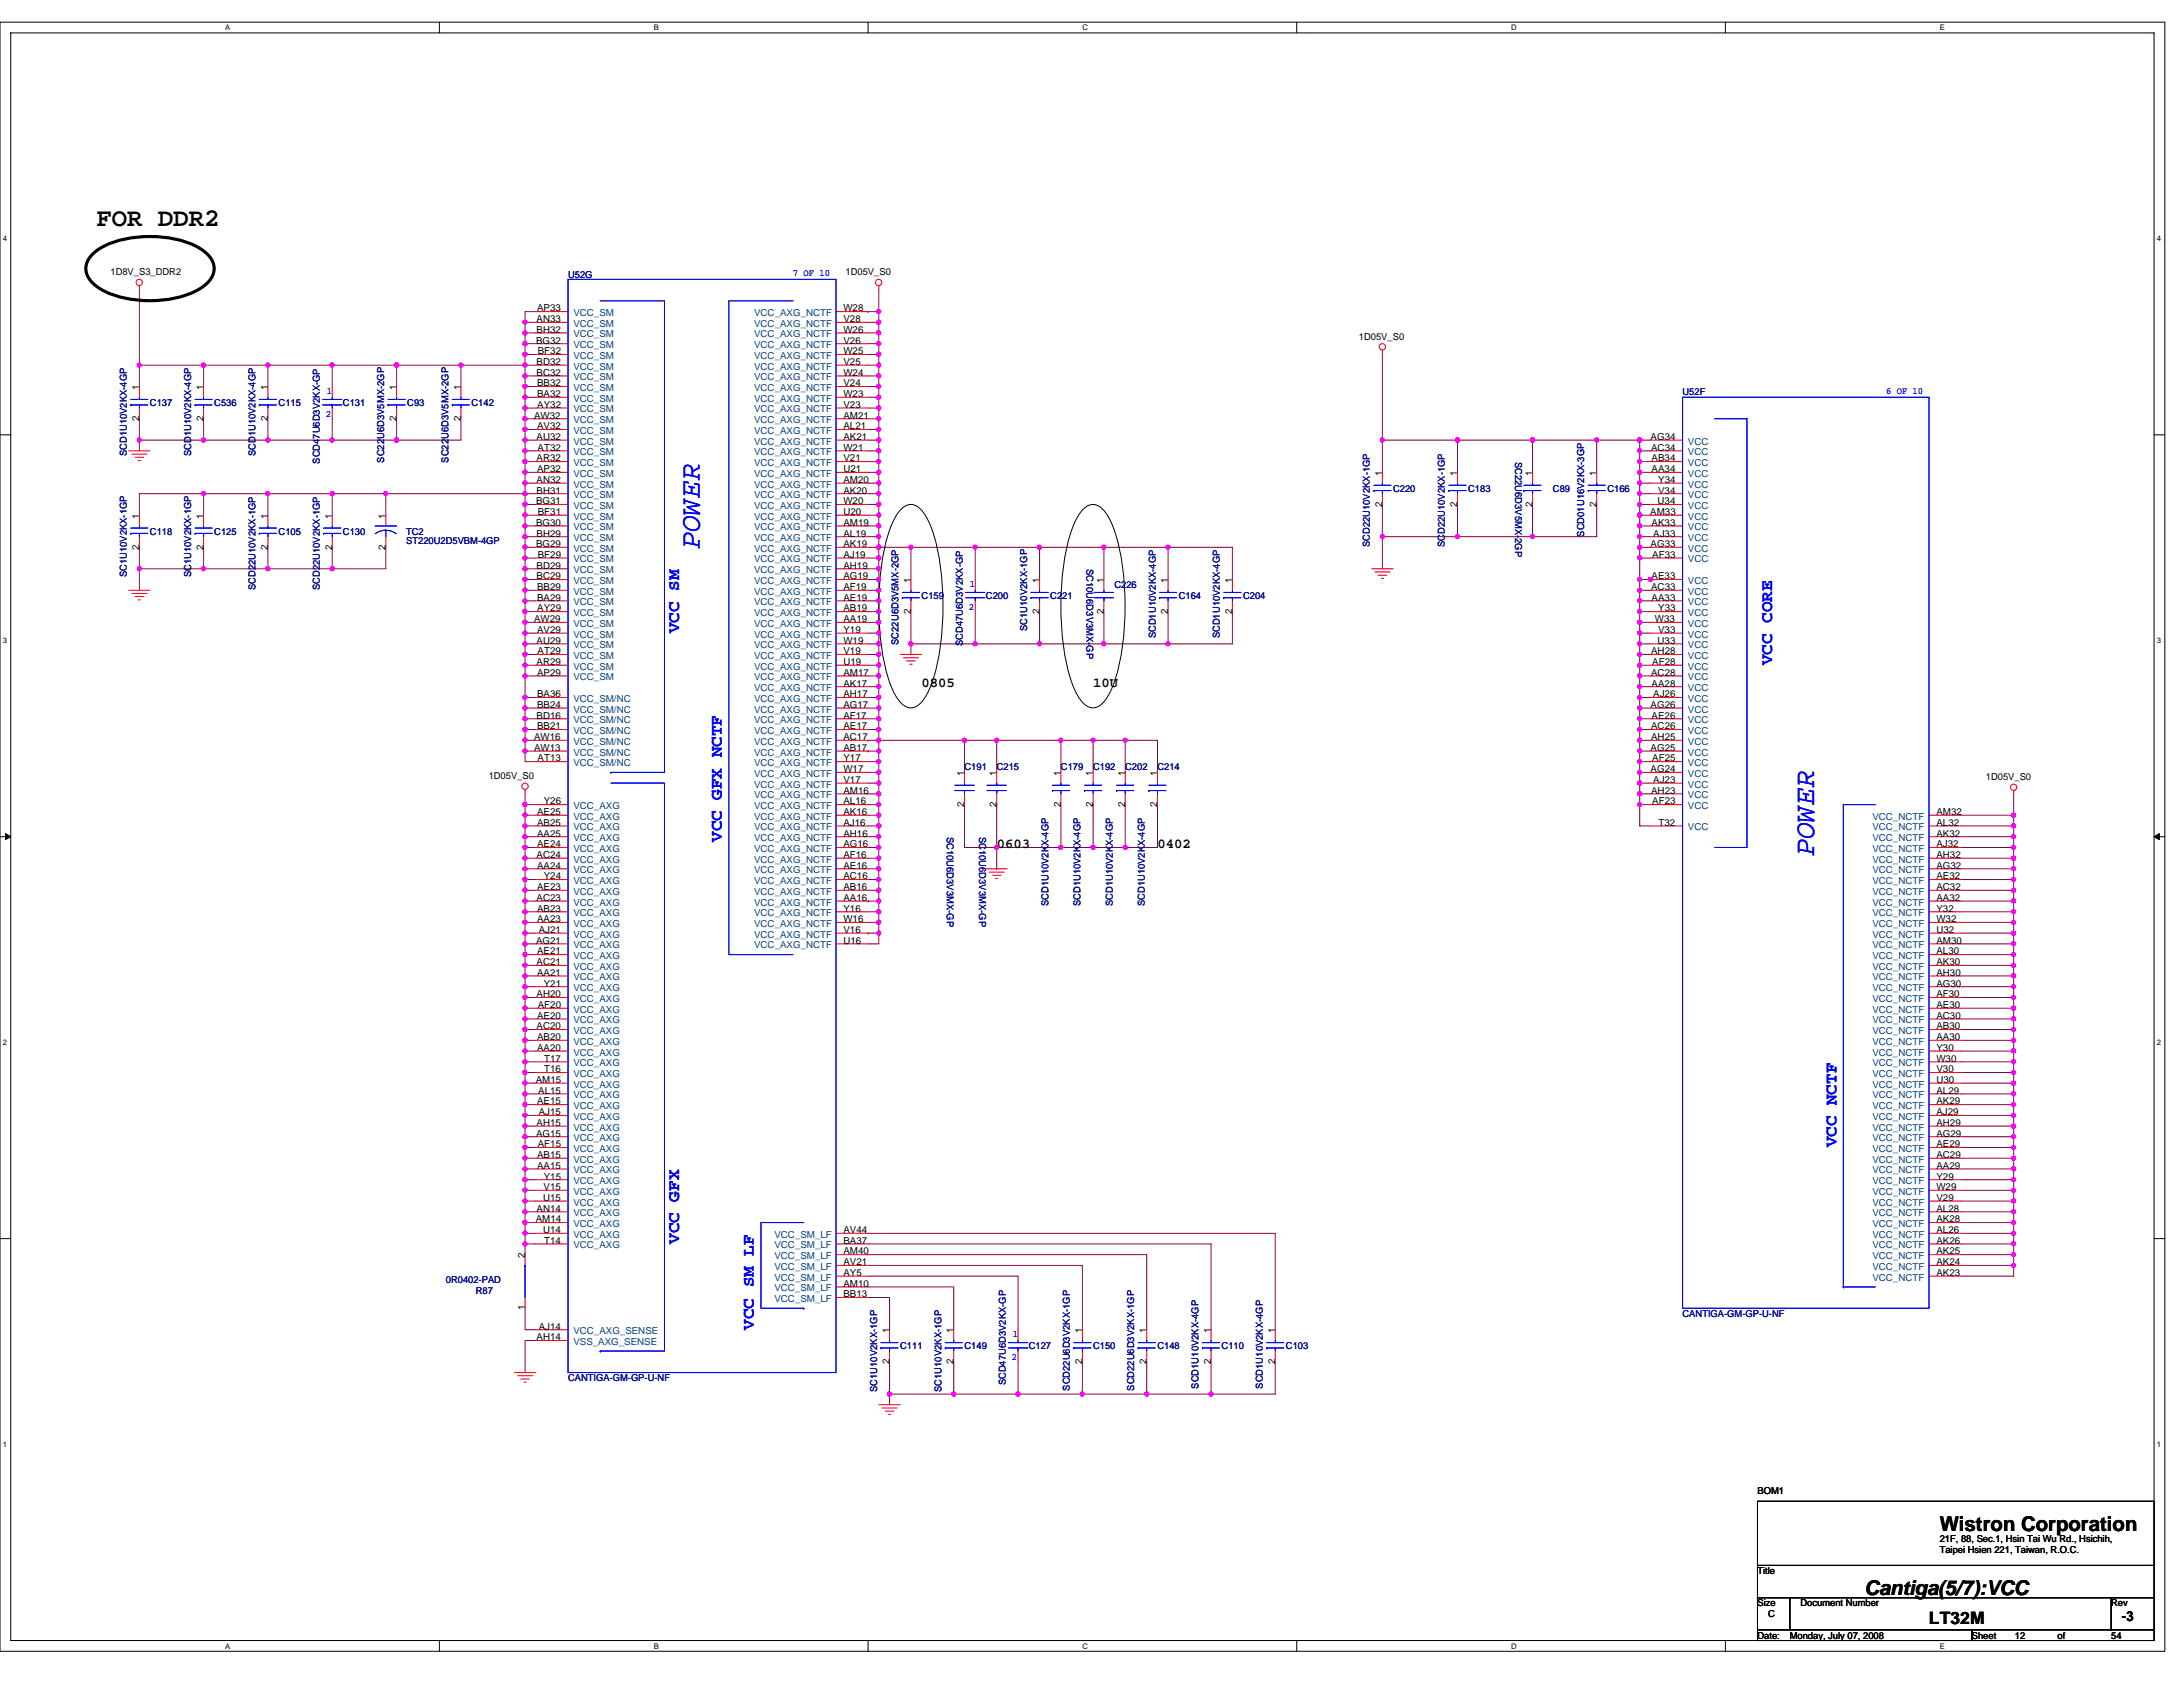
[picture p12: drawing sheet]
<svg xmlns="http://www.w3.org/2000/svg" width="279mm" height="216mm" viewBox="0 0 279 216" stroke-linecap="round" stroke-linejoin="round" font-family="sans-serif">
<defs><g id="words">
<g font-size="3.7" fill="#00f">
<text x="89.6" y="70.3" transform="rotate(-90 89.6 70.3)">POWER</text>
<text x="232.2" y="109.6" transform="rotate(-90 232.2 109.6)">POWER</text>
</g>
<text font-size="3.3" x="12.3" y="28.9">FOR DDR2</text>
<g font-size="2.6">
<text x="248.3" y="195.9">Wistron Corporation</text>
<text x="238.7" y="204.1">Cantiga(5/7):VCC</text>
</g>
<g font-size="2.2" fill="#00f">
<text x="86.9" y="81" transform="rotate(-90 86.9 81)">VCC SM</text>
<text x="226.8" y="85.1" transform="rotate(-90 226.8 85.1)">VCC CORE</text>
<text x="92.4" y="107.8" transform="rotate(-90 92.4 107.8)">VCC GFX NCTF</text>
<text x="235" y="146.9" transform="rotate(-90 235 146.9)">VCC NCTF</text>
<text x="86.9" y="159.2" transform="rotate(-90 86.9 159.2)">VCC GFX</text>
<text x="96.5" y="170.2" transform="rotate(-90 96.5 170.2)">VCC SM LF</text>
</g>
<text font-size="2.2" x="246.9" y="207.9">LT32M</text>
<g font-size="1.8">
<text x="118" y="88">0805</text>
<text x="139.9" y="88">10U</text>
<text x="127.6" y="108.5">0603</text>
<text x="148.1" y="108.5">0402</text>
<text x="271.6" y="207.5">-3</text>
</g>
<g font-size="1.2">
<text x="14.1" y="35.2">1D8V_S3_DDR2</text>
<text x="108.2" y="35.2">1D05V_S0</text>
<text x="68.7" y="41.2">AN33</text>
<text x="68.7" y="39.9">AP33</text>
<text x="107.9" y="41.2">V28</text>
<text x="107.9" y="39.9">W28</text>
<text x="68.6" y="44">BG32</text>
<text x="68.7" y="46.7">BD32</text>
<text x="68.7" y="42.6">BH32</text>
<text x="68.8" y="45.3">BF32</text>
<text x="107.9" y="42.6">W26</text>
<text x="107.9" y="44">V26</text>
<text x="107.9" y="45.3">W25</text>
<text x="107.9" y="46.7">V25</text>
<text x="173.9" y="43.5">1D05V_S0</text>
<text x="17.8" y="53.9" transform="rotate(-90 17.8 53.9)">2</text>
<text x="17.8" y="49.9" transform="rotate(-90 17.8 49.9)">1</text>
<text x="26" y="53.9" transform="rotate(-90 26 53.9)">2</text>
<text x="26" y="49.9" transform="rotate(-90 26 49.9)">1</text>
<text x="34.3" y="53.9" transform="rotate(-90 34.3 53.9)">2</text>
<text x="34.3" y="49.9" transform="rotate(-90 34.3 49.9)">1</text>
<text x="50.7" y="53.9" transform="rotate(-90 50.7 53.9)">2</text>
<text x="50.7" y="49.9" transform="rotate(-90 50.7 49.9)">1</text>
<text x="59" y="53.9" transform="rotate(-90 59 53.9)">2</text>
<text x="59" y="49.9" transform="rotate(-90 59 49.9)">1</text>
<text x="68.3" y="53.6">AW32</text>
<text x="68.7" y="48.1">BC32</text>
<text x="68.7" y="49.4">BB32</text>
<text x="68.7" y="50.8">BA32</text>
<text x="68.8" y="52.2">AY32</text>
<text x="107.9" y="52.2">V23</text>
<text x="107.9" y="53.6">AM21</text>
<text x="107.9" y="48.1">W24</text>
<text x="107.9" y="49.4">V24</text>
<text x="107.9" y="50.8">W23</text>
<text x="68.7" y="56.3">AU32</text>
<text x="68.7" y="59.1">AR32</text>
<text x="68.7" y="54.9">AV32</text>
<text x="68.8" y="57.7">AT32</text>
<text x="107.9" y="54.9">AL21</text>
<text x="107.9" y="56.3">AK21</text>
<text x="107.9" y="57.7">W21</text>
<text x="107.9" y="59.1">V21</text>
<text x="211.3" y="56.3">AG34</text>
<text x="211.3" y="57.7">AC34</text>
<text x="211.4" y="59.1">AB34</text>
<text x="68.6" y="64.5">BG31</text>
<text x="68.7" y="61.8">AN32</text>
<text x="68.7" y="63.2">BH31</text>
<text x="68.7" y="60.4">AP32</text>
<text x="68.8" y="65.9">BF31</text>
<text x="107.9" y="60.4">U21</text>
<text x="107.9" y="61.8">AM20</text>
<text x="107.9" y="63.2">AK20</text>
<text x="107.9" y="64.5">W20</text>
<text x="107.9" y="65.9">U20</text>
<text x="176.9" y="64.8" transform="rotate(-90 176.9 64.8)">2</text>
<text x="176.9" y="60.9" transform="rotate(-90 176.9 60.9)">1</text>
<text x="186.5" y="64.8" transform="rotate(-90 186.5 64.8)">2</text>
<text x="186.5" y="60.9" transform="rotate(-90 186.5 60.9)">1</text>
<text x="196.1" y="64.8" transform="rotate(-90 196.1 64.8)">2</text>
<text x="196.1" y="60.9" transform="rotate(-90 196.1 60.9)">1</text>
<text x="204.3" y="64.8" transform="rotate(-90 204.3 64.8)">2</text>
<text x="204.3" y="60.9" transform="rotate(-90 204.3 60.9)">1</text>
<text x="211.2" y="65.9">AM33</text>
<text x="211.4" y="60.4">AA34</text>
<text x="212.2" y="64.5">U34</text>
<text x="212.2" y="63.2">V34</text>
<text x="212.2" y="61.8">Y34</text>
<text x="17.8" y="70.3" transform="rotate(-90 17.8 70.3)">2</text>
<text x="17.8" y="66.4" transform="rotate(-90 17.8 66.4)">1</text>
<text x="26" y="70.3" transform="rotate(-90 26 70.3)">2</text>
<text x="26" y="66.4" transform="rotate(-90 26 66.4)">1</text>
<text x="34.3" y="70.3" transform="rotate(-90 34.3 70.3)">2</text>
<text x="34.3" y="66.4" transform="rotate(-90 34.3 66.4)">1</text>
<text x="42.5" y="70.3" transform="rotate(-90 42.5 70.3)">2</text>
<text x="42.5" y="66.4" transform="rotate(-90 42.5 66.4)">1</text>
<text x="49.4" y="70.3" transform="rotate(-90 49.4 70.3)">2</text>
<text x="49.4" y="66.4" transform="rotate(-90 49.4 66.4)">1</text>
<text x="68.6" y="67.3">BG30</text>
<text x="68.6" y="70">BG29</text>
<text x="68.7" y="68.7">BH29</text>
<text x="68.8" y="71.4">BF29</text>
<text x="107.9" y="67.3">AM19</text>
<text x="107.9" y="68.7">AL19</text>
<text x="107.9" y="70">AK19</text>
<text x="107.9" y="71.4">AJ19</text>
<text x="211.3" y="70">AG33</text>
<text x="211.4" y="67.3">AK33</text>
<text x="211.5" y="71.4">AF33</text>
<text x="211.6" y="68.7">AJ33</text>
<text x="68.7" y="72.8">BD29</text>
<text x="68.7" y="74.1">BC29</text>
<text x="68.7" y="75.5">BB29</text>
<text x="68.7" y="76.9">BA29</text>
<text x="107.9" y="72.8">AH19</text>
<text x="107.9" y="74.1">AG19</text>
<text x="107.9" y="75.5">AF19</text>
<text x="107.9" y="76.9">AE19</text>
<text x="116.6" y="74.6" transform="rotate(-90 116.6 74.6)">1</text>
<text x="133" y="74.6" transform="rotate(-90 133 74.6)">1</text>
<text x="141.3" y="74.6" transform="rotate(-90 141.3 74.6)">1</text>
<text x="149.5" y="74.6" transform="rotate(-90 149.5 74.6)">1</text>
<text x="157.7" y="74.6" transform="rotate(-90 157.7 74.6)">1</text>
<text x="211.3" y="75.5">AC33</text>
<text x="211.4" y="74.1">AE33</text>
<text x="211.4" y="76.9">AA33</text>
<text x="68.3" y="79.6">AW29</text>
<text x="68.7" y="82.4">AU29</text>
<text x="68.7" y="81">AV29</text>
<text x="68.8" y="78.3">AY29</text>
<text x="68.8" y="83.7">AT29</text>
<text x="107.9" y="78.3">AB19</text>
<text x="107.9" y="79.6">AA19</text>
<text x="107.9" y="81">Y19</text>
<text x="107.9" y="82.4">W19</text>
<text x="107.9" y="83.7">V19</text>
<text x="116.6" y="78.5" transform="rotate(-90 116.6 78.5)">2</text>
<text x="133" y="78.5" transform="rotate(-90 133 78.5)">2</text>
<text x="141.3" y="78.5" transform="rotate(-90 141.3 78.5)">2</text>
<text x="149.5" y="78.5" transform="rotate(-90 149.5 78.5)">2</text>
<text x="157.7" y="78.5" transform="rotate(-90 157.7 78.5)">2</text>
<text x="211.3" y="83.7">AH28</text>
<text x="211.8" y="79.6">W33</text>
<text x="212.2" y="82.4">U33</text>
<text x="212.2" y="81">V33</text>
<text x="212.2" y="78.3">Y33</text>
<text x="68.7" y="85.1">AR29</text>
<text x="68.7" y="86.5">AP29</text>
<text x="68.7" y="89.2">BA36</text>
<text x="107.9" y="85.1">U19</text>
<text x="107.9" y="86.5">AM17</text>
<text x="107.9" y="87.9">AK17</text>
<text x="107.9" y="89.2">AH17</text>
<text x="211.3" y="86.5">AC28</text>
<text x="211.4" y="87.9">AA28</text>
<text x="211.5" y="85.1">AF28</text>
<text x="211.6" y="89.2">AJ26</text>
<text x="68.3" y="94.7">AW16</text>
<text x="68.7" y="92">BD16</text>
<text x="68.7" y="90.6">BB24</text>
<text x="68.7" y="93.3">BB21</text>
<text x="107.9" y="90.6">AG17</text>
<text x="107.9" y="92">AF17</text>
<text x="107.9" y="93.3">AE17</text>
<text x="107.9" y="94.7">AC17</text>
<text x="211.3" y="90.6">AG26</text>
<text x="211.3" y="93.3">AC26</text>
<text x="211.3" y="94.7">AH25</text>
<text x="211.4" y="92">AE26</text>
<text x="62.5" y="99.7">1D05V_S0</text>
<text x="68.3" y="96.1">AW13</text>
<text x="68.8" y="97.5">AT13</text>
<text x="107.9" y="96.1">AB17</text>
<text x="107.9" y="97.5">Y17</text>
<text x="107.9" y="98.8">W17</text>
<text x="107.9" y="100.2">V17</text>
<text x="107.9" y="101.6">AM16</text>
<text x="123.4" y="99.3" transform="rotate(-90 123.4 99.3)">1</text>
<text x="127.6" y="99.3" transform="rotate(-90 127.6 99.3)">1</text>
<text x="135.8" y="99.3" transform="rotate(-90 135.8 99.3)">1</text>
<text x="139.9" y="99.3" transform="rotate(-90 139.9 99.3)">1</text>
<text x="144" y="99.3" transform="rotate(-90 144 99.3)">1</text>
<text x="148.1" y="99.3" transform="rotate(-90 148.1 99.3)">1</text>
<text x="211.3" y="96.1">AG25</text>
<text x="211.3" y="98.8">AG24</text>
<text x="211.3" y="101.6">AH23</text>
<text x="211.5" y="97.5">AF25</text>
<text x="211.6" y="100.2">AJ23</text>
<text x="254.2" y="99.8">1D05V_S0</text>
<text x="68.7" y="104.3">AE25</text>
<text x="68.7" y="105.7">AB25</text>
<text x="68.7" y="107.1">AA25</text>
<text x="69.6" y="103">Y26</text>
<text x="107.9" y="103">AL16</text>
<text x="107.9" y="104.3">AK16</text>
<text x="107.9" y="105.7">AJ16</text>
<text x="107.9" y="107.1">AH16</text>
<text x="123.4" y="103.3" transform="rotate(-90 123.4 103.3)">2</text>
<text x="127.6" y="103.3" transform="rotate(-90 127.6 103.3)">2</text>
<text x="135.8" y="103.3" transform="rotate(-90 135.8 103.3)">2</text>
<text x="139.9" y="103.3" transform="rotate(-90 139.9 103.3)">2</text>
<text x="144" y="103.3" transform="rotate(-90 144 103.3)">2</text>
<text x="148.1" y="103.3" transform="rotate(-90 148.1 103.3)">2</text>
<text x="211.5" y="103">AF23</text>
<text x="212.3" y="105.7">T32</text>
<text x="247.8" y="104.3">AM32</text>
<text x="247.8" y="105.7">AL32</text>
<text x="247.8" y="107.1">AK32</text>
<text x="68.7" y="109.8">AC24</text>
<text x="68.7" y="108.4">AE24</text>
<text x="68.7" y="111.2">AA24</text>
<text x="68.7" y="113.9">AE23</text>
<text x="69.6" y="112.5">Y24</text>
<text x="107.9" y="108.4">AG16</text>
<text x="107.9" y="109.8">AF16</text>
<text x="107.9" y="111.2">AE16</text>
<text x="107.9" y="112.5">AC16</text>
<text x="107.9" y="113.9">AB16</text>
<text x="247.8" y="108.4">AJ32</text>
<text x="247.8" y="109.8">AH32</text>
<text x="247.8" y="111.2">AG32</text>
<text x="247.8" y="112.5">AE32</text>
<text x="247.8" y="113.9">AC32</text>
<text x="68.7" y="115.3">AC23</text>
<text x="68.7" y="116.7">AB23</text>
<text x="68.7" y="118">AA23</text>
<text x="69" y="119.4">AJ21</text>
<text x="107.9" y="115.3">AA16</text>
<text x="107.9" y="116.7">Y16</text>
<text x="107.9" y="118">W16</text>
<text x="107.9" y="119.4">V16</text>
<text x="247.8" y="115.3">AA32</text>
<text x="247.8" y="116.7">Y32</text>
<text x="247.8" y="118">W32</text>
<text x="247.8" y="119.4">U32</text>
<text x="68.6" y="120.8">AG21</text>
<text x="68.7" y="123.5">AC21</text>
<text x="68.7" y="122.2">AE21</text>
<text x="68.7" y="124.9">AA21</text>
<text x="107.9" y="120.8">U16</text>
<text x="247.8" y="120.8">AM30</text>
<text x="247.8" y="122.2">AL30</text>
<text x="247.8" y="123.5">AK30</text>
<text x="247.8" y="124.9">AH30</text>
<text x="68.7" y="127.6">AH20</text>
<text x="68.7" y="131.7">AC20</text>
<text x="68.7" y="130.4">AE20</text>
<text x="68.8" y="129">AF20</text>
<text x="69.6" y="126.3">Y21</text>
<text x="247.8" y="130.4">AC30</text>
<text x="247.8" y="126.3">AG30</text>
<text x="247.8" y="127.6">AF30</text>
<text x="247.8" y="129">AE30</text>
<text x="247.8" y="131.7">AB30</text>
<text x="68.7" y="133.1">AB20</text>
<text x="68.7" y="134.5">AA20</text>
<text x="69.6" y="135.9">T17</text>
<text x="69.6" y="137.2">T16</text>
<text x="247.8" y="135.9">W30</text>
<text x="247.8" y="137.2">V30</text>
<text x="247.8" y="133.1">AA30</text>
<text x="247.8" y="134.5">Y30</text>
<text x="68.6" y="138.6">AM15</text>
<text x="68.7" y="141.4">AE15</text>
<text x="68.9" y="140">AL15</text>
<text x="69" y="142.7">AJ15</text>
<text x="247.8" y="142.7">AJ29</text>
<text x="247.8" y="138.6">U30</text>
<text x="247.8" y="140">AL29</text>
<text x="247.8" y="141.4">AK29</text>
<text x="68.6" y="145.5">AG15</text>
<text x="68.7" y="144.1">AH15</text>
<text x="68.7" y="148.2">AB15</text>
<text x="68.7" y="149.6">AA15</text>
<text x="68.8" y="146.8">AF15</text>
<text x="247.8" y="144.1">AH29</text>
<text x="247.8" y="145.5">AG29</text>
<text x="247.8" y="146.8">AE29</text>
<text x="247.8" y="148.2">AC29</text>
<text x="247.8" y="149.6">AA29</text>
<text x="68.7" y="155.1">AN14</text>
<text x="69.5" y="153.7">U15</text>
<text x="69.6" y="152.3">V15</text>
<text x="69.6" y="151">Y15</text>
<text x="247.8" y="155.1">AL28</text>
<text x="247.8" y="151">Y29</text>
<text x="247.8" y="152.3">W29</text>
<text x="247.8" y="153.7">V29</text>
<text x="67.2" y="161" transform="rotate(-90 67.2 161)">2</text>
<text x="68.6" y="156.4">AM14</text>
<text x="69.5" y="157.8">U14</text>
<text x="69.6" y="159.2">T14</text>
<text x="108" y="157.8">AV44</text>
<text x="108" y="159.2">BA37</text>
<text x="108" y="160.5">AM40</text>
<text x="108" y="161.9">AV21</text>
<text x="247.8" y="160.5">AK25</text>
<text x="247.8" y="156.4">AK28</text>
<text x="247.8" y="157.8">AL26</text>
<text x="247.8" y="159.2">AK26</text>
<text x="247.8" y="161.9">AK24</text>
<text x="67.2" y="167.7" transform="rotate(-90 67.2 167.7)">1</text>
<text x="108" y="163.3">AY5</text>
<text x="108" y="164.7">AM10</text>
<text x="108" y="166">BB13</text>
<text x="247.8" y="163.3">AK23</text>
<text x="68.7" y="171.5">AH14</text>
<text x="69" y="170.2">AJ14</text>
<text x="113.8" y="170.6" transform="rotate(-90 113.8 170.6)">1</text>
<text x="122" y="170.6" transform="rotate(-90 122 170.6)">1</text>
<text x="138.5" y="170.6" transform="rotate(-90 138.5 170.6)">1</text>
<text x="146.7" y="170.6" transform="rotate(-90 146.7 170.6)">1</text>
<text x="155" y="170.6" transform="rotate(-90 155 170.6)">1</text>
<text x="163.2" y="170.6" transform="rotate(-90 163.2 170.6)">1</text>
<text x="113.8" y="174.6" transform="rotate(-90 113.8 174.6)">2</text>
<text x="122" y="174.6" transform="rotate(-90 122 174.6)">2</text>
<text x="138.5" y="174.6" transform="rotate(-90 138.5 174.6)">2</text>
<text x="146.7" y="174.6" transform="rotate(-90 146.7 174.6)">2</text>
<text x="155" y="174.6" transform="rotate(-90 155 174.6)">2</text>
<text x="163.2" y="174.6" transform="rotate(-90 163.2 174.6)">2</text>
<text x="224.9" y="191.2">BOM1</text>
<text x="248.3" y="197.4">21F, 88, Sec.1, Hsin Tai Wu Rd., Hsichih,</text>
<text x="224.9" y="201.5">Title</text>
<text x="248.3" y="198.8">Taipei Hsien 221, Taiwan, R.O.C.</text>
<text x="224.9" y="205.6">Size</text>
<text x="224.9" y="209.7">Date:</text>
<text x="226.3" y="207">C</text>
<text x="229.1" y="209.7">Monday, July 07, 2008</text>
<text x="230.4" y="205.6">Document Number</text>
<text x="252.4" y="209.7">Sheet</text>
<text x="257.9" y="209.7">12</text>
<text x="263.4" y="209.7">of</text>
<text x="270.2" y="205.6">Rev</text>
<text x="270.2" y="209.7">54</text>
</g>
<g font-size="1.2" fill="#000080">
<text x="72.7" y="35.5">U52G</text>
<text x="19.2" y="52">C137</text>
<text x="27.4" y="52">C536</text>
<text x="35.7" y="52">C115</text>
<text x="43.9" y="52">C131</text>
<text x="52.1" y="52">C93</text>
<text x="60.3" y="52">C142</text>
<text x="215.3" y="50.6">U52F</text>
<text x="16.2" y="58.4" transform="rotate(-90 16.2 58.4)">SCD1U10V2KX-4GP</text>
<text x="24.5" y="58.4" transform="rotate(-90 24.5 58.4)">SCD1U10V2KX-4GP</text>
<text x="32.7" y="58.4" transform="rotate(-90 32.7 58.4)">SCD1U10V2KX-4GP</text>
<text x="40.9" y="59.4" transform="rotate(-90 40.9 59.4)">SCD47U6D3V2KX-GP</text>
<text x="49.1" y="59.2" transform="rotate(-90 49.1 59.2)">SC22U6D3V5MX-2GP</text>
<text x="57.4" y="59.2" transform="rotate(-90 57.4 59.2)">SC22U6D3V5MX-2GP</text>
<text x="193.9" y="59.1" transform="rotate(90 193.9 59.1)">SC22U6D3V5MX-2GP</text>
<text x="178.3" y="62.9">C220</text>
<text x="187.9" y="62.9">C183</text>
<text x="198.8" y="62.9">C89</text>
<text x="205.7" y="62.9">C166</text>
<text x="19.2" y="68.4">C118</text>
<text x="27.4" y="68.4">C125</text>
<text x="35.7" y="68.4">C105</text>
<text x="43.9" y="68.4">C130</text>
<text x="52" y="68.4">TC2</text>
<text x="52" y="69.7">ST220U2D5VBM-4GP</text>
<text x="175.3" y="70" transform="rotate(-90 175.3 70)">SCD22U10V2KX-1GP</text>
<text x="184.9" y="70" transform="rotate(-90 184.9 70)">SCD22U10V2KX-1GP</text>
<text x="202.8" y="68.7" transform="rotate(-90 202.8 68.7)">SCD01U16V2KX-3GP</text>
<text x="16.2" y="73.9" transform="rotate(-90 16.2 73.9)">SC1U10V2KX-1GP</text>
<text x="24.5" y="73.9" transform="rotate(-90 24.5 73.9)">SC1U10V2KX-1GP</text>
<text x="32.7" y="75.5" transform="rotate(-90 32.7 75.5)">SCD22U10V2KX-1GP</text>
<text x="40.9" y="75.5" transform="rotate(-90 40.9 75.5)">SCD22U10V2KX-1GP</text>
<text x="118" y="76.7">C159</text>
<text x="126.2" y="76.7">C200</text>
<text x="134.4" y="76.7">C221</text>
<text x="139" y="72.8" transform="rotate(90 139 72.8)">SC10U6D3V3MX-GP</text>
<text x="142.6" y="75.3">C226</text>
<text x="150.9" y="76.7">C164</text>
<text x="159.1" y="76.7">C204</text>
<text x="115" y="82.5" transform="rotate(-90 115 82.5)">SC22U6D3V5MX-2GP</text>
<text x="123.2" y="82.7" transform="rotate(-90 123.2 82.7)">SCD47U6D3V2KX-GP</text>
<text x="131.4" y="80.8" transform="rotate(-90 131.4 80.8)">SC1U10V2KX-1GP</text>
<text x="147.9" y="81.7" transform="rotate(-90 147.9 81.7)">SCD1U10V2KX-4GP</text>
<text x="156.1" y="81.7" transform="rotate(-90 156.1 81.7)">SCD1U10V2KX-4GP</text>
<text x="123.4" y="98.6">C191</text>
<text x="127.6" y="98.6">C215</text>
<text x="135.8" y="98.6">C179</text>
<text x="139.9" y="98.6">C192</text>
<text x="144" y="98.6">C202</text>
<text x="148.1" y="98.6">C214</text>
<text x="121.2" y="107.1" transform="rotate(90 121.2 107.1)">SC10U6D3V3MX-GP</text>
<text x="125.3" y="107.1" transform="rotate(90 125.3 107.1)">SC10U6D3V3MX-GP</text>
<text x="134.2" y="116" transform="rotate(-90 134.2 116)">SCD1U10V2KX-4GP</text>
<text x="138.3" y="116" transform="rotate(-90 138.3 116)">SCD1U10V2KX-4GP</text>
<text x="142.4" y="116" transform="rotate(-90 142.4 116)">SCD1U10V2KX-4GP</text>
<text x="146.5" y="116" transform="rotate(-90 146.5 116)">SCD1U10V2KX-4GP</text>
<text x="57.1" y="164.2">0R0402-PAD</text>
<text x="60.9" y="165.5">R87</text>
<text x="115.2" y="172.7">C111</text>
<text x="123.4" y="172.7">C149</text>
<text x="131.7" y="172.7">C127</text>
<text x="139.9" y="172.7">C150</text>
<text x="148.1" y="172.7">C148</text>
<text x="156.4" y="172.7">C110</text>
<text x="164.6" y="172.7">C103</text>
<text x="215.3" y="168.6">CANTIGA-GM-GP-U-NF</text>
<text x="72.7" y="176.8">CANTIGA-GM-GP-U-NF</text>
<text x="112.2" y="178.1" transform="rotate(-90 112.2 178.1)">SC1U10V2KX-1GP</text>
<text x="120.5" y="178.1" transform="rotate(-90 120.5 178.1)">SC1U10V2KX-1GP</text>
<text x="128.7" y="177.3" transform="rotate(-90 128.7 177.3)">SCD47U6D3V2KX-GP</text>
<text x="136.9" y="178" transform="rotate(-90 136.9 178)">SCD22U6D3V2KX-1GP</text>
<text x="145.2" y="178" transform="rotate(-90 145.2 178)">SCD22U6D3V2KX-1GP</text>
<text x="153.4" y="177.7" transform="rotate(-90 153.4 177.7)">SCD1U10V2KX-4GP</text>
<text x="161.6" y="177.7" transform="rotate(-90 161.6 177.7)">SCD1U10V2KX-4GP</text>
</g>
<g font-size="1.2" fill="#00f">
<text x="101.5" y="35.4">7 OF 10</text>
<text x="41.7" y="53.3">2</text>
<text x="41.8" y="50.4">1</text>
<text x="241.4" y="50.4">6 OF 10</text>
<text x="124.1" y="75.1">1</text>
<text x="124" y="78">2</text>
<text x="129.6" y="171.2">1</text>
<text x="129.5" y="174">2</text>
</g>
<g font-size="1.2" fill="#004080">
<text x="73.4" y="41.8">VCC_SM</text>
<text x="73.4" y="40.4">VCC_SM</text>
<text x="96.5" y="41.8">VCC_AXG_NCTF</text>
<text x="96.5" y="40.4">VCC_AXG_NCTF</text>
<text x="73.4" y="47.3">VCC_SM</text>
<text x="73.4" y="43.2">VCC_SM</text>
<text x="73.4" y="44.6">VCC_SM</text>
<text x="73.4" y="45.9">VCC_SM</text>
<text x="96.5" y="43.2">VCC_AXG_NCTF</text>
<text x="96.5" y="44.6">VCC_AXG_NCTF</text>
<text x="96.5" y="45.9">VCC_AXG_NCTF</text>
<text x="96.5" y="47.3">VCC_AXG_NCTF</text>
<text x="73.4" y="52.8">VCC_SM</text>
<text x="73.4" y="48.7">VCC_SM</text>
<text x="73.4" y="50">VCC_SM</text>
<text x="73.4" y="51.4">VCC_SM</text>
<text x="96.5" y="52.8">VCC_AXG_NCTF</text>
<text x="96.5" y="48.7">VCC_AXG_NCTF</text>
<text x="96.5" y="50">VCC_AXG_NCTF</text>
<text x="96.5" y="51.4">VCC_AXG_NCTF</text>
<text x="73.4" y="54.2">VCC_SM</text>
<text x="73.4" y="55.5">VCC_SM</text>
<text x="73.4" y="56.9">VCC_SM</text>
<text x="73.4" y="58.3">VCC_SM</text>
<text x="73.4" y="59.6">VCC_SM</text>
<text x="96.5" y="54.2">VCC_AXG_NCTF</text>
<text x="96.5" y="55.5">VCC_AXG_NCTF</text>
<text x="96.5" y="56.9">VCC_AXG_NCTF</text>
<text x="96.5" y="58.3">VCC_AXG_NCTF</text>
<text x="96.5" y="59.6">VCC_AXG_NCTF</text>
<text x="216" y="56.9">VCC</text>
<text x="216" y="58.3">VCC</text>
<text x="216" y="59.6">VCC</text>
<text x="73.4" y="61">VCC_SM</text>
<text x="73.4" y="62.4">VCC_SM</text>
<text x="73.4" y="63.8">VCC_SM</text>
<text x="73.4" y="65.1">VCC_SM</text>
<text x="96.5" y="61">VCC_AXG_NCTF</text>
<text x="96.5" y="62.4">VCC_AXG_NCTF</text>
<text x="96.5" y="63.8">VCC_AXG_NCTF</text>
<text x="96.5" y="65.1">VCC_AXG_NCTF</text>
<text x="216" y="61">VCC</text>
<text x="216" y="62.4">VCC</text>
<text x="216" y="63.8">VCC</text>
<text x="216" y="65.1">VCC</text>
<text x="73.4" y="66.5">VCC_SM</text>
<text x="73.4" y="67.9">VCC_SM</text>
<text x="73.4" y="69.3">VCC_SM</text>
<text x="73.4" y="70.6">VCC_SM</text>
<text x="73.4" y="72">VCC_SM</text>
<text x="96.5" y="66.5">VCC_AXG_NCTF</text>
<text x="96.5" y="67.9">VCC_AXG_NCTF</text>
<text x="96.5" y="69.3">VCC_AXG_NCTF</text>
<text x="96.5" y="70.6">VCC_AXG_NCTF</text>
<text x="96.5" y="72">VCC_AXG_NCTF</text>
<text x="216" y="66.5">VCC</text>
<text x="216" y="67.9">VCC</text>
<text x="216" y="69.3">VCC</text>
<text x="216" y="70.6">VCC</text>
<text x="216" y="72">VCC</text>
<text x="73.4" y="73.4">VCC_SM</text>
<text x="73.4" y="74.7">VCC_SM</text>
<text x="73.4" y="76.1">VCC_SM</text>
<text x="73.4" y="77.5">VCC_SM</text>
<text x="96.5" y="73.4">VCC_AXG_NCTF</text>
<text x="96.5" y="74.7">VCC_AXG_NCTF</text>
<text x="96.5" y="76.1">VCC_AXG_NCTF</text>
<text x="96.5" y="77.5">VCC_AXG_NCTF</text>
<text x="216" y="74.7">VCC</text>
<text x="216" y="76.1">VCC</text>
<text x="216" y="77.5">VCC</text>
<text x="73.4" y="80.2">VCC_SM</text>
<text x="73.4" y="78.8">VCC_SM</text>
<text x="73.4" y="81.6">VCC_SM</text>
<text x="73.4" y="83">VCC_SM</text>
<text x="96.5" y="78.8">VCC_AXG_NCTF</text>
<text x="96.5" y="80.2">VCC_AXG_NCTF</text>
<text x="96.5" y="81.6">VCC_AXG_NCTF</text>
<text x="96.5" y="83">VCC_AXG_NCTF</text>
<text x="216" y="78.8">VCC</text>
<text x="216" y="80.2">VCC</text>
<text x="216" y="81.6">VCC</text>
<text x="216" y="83">VCC</text>
<text x="73.4" y="84.3">VCC_SM</text>
<text x="73.4" y="85.7">VCC_SM</text>
<text x="73.4" y="87.1">VCC_SM</text>
<text x="73.4" y="89.8">VCC_SM/NC</text>
<text x="96.5" y="84.3">VCC_AXG_NCTF</text>
<text x="96.5" y="85.7">VCC_AXG_NCTF</text>
<text x="96.5" y="87.1">VCC_AXG_NCTF</text>
<text x="96.5" y="88.5">VCC_AXG_NCTF</text>
<text x="96.5" y="89.8">VCC_AXG_NCTF</text>
<text x="216" y="84.3">VCC</text>
<text x="216" y="85.7">VCC</text>
<text x="216" y="87.1">VCC</text>
<text x="216" y="88.5">VCC</text>
<text x="216" y="89.8">VCC</text>
<text x="73.4" y="91.2">VCC_SM/NC</text>
<text x="73.4" y="92.6">VCC_SM/NC</text>
<text x="73.4" y="93.9">VCC_SM/NC</text>
<text x="73.4" y="95.3">VCC_SM/NC</text>
<text x="96.5" y="91.2">VCC_AXG_NCTF</text>
<text x="96.5" y="92.6">VCC_AXG_NCTF</text>
<text x="96.5" y="93.9">VCC_AXG_NCTF</text>
<text x="96.5" y="95.3">VCC_AXG_NCTF</text>
<text x="216" y="91.2">VCC</text>
<text x="216" y="92.6">VCC</text>
<text x="216" y="93.9">VCC</text>
<text x="216" y="95.3">VCC</text>
<text x="73.4" y="96.7">VCC_SM/NC</text>
<text x="73.4" y="98">VCC_SM/NC</text>
<text x="96.5" y="96.7">VCC_AXG_NCTF</text>
<text x="96.5" y="98">VCC_AXG_NCTF</text>
<text x="96.5" y="99.4">VCC_AXG_NCTF</text>
<text x="96.5" y="100.8">VCC_AXG_NCTF</text>
<text x="216" y="96.7">VCC</text>
<text x="216" y="98">VCC</text>
<text x="216" y="99.4">VCC</text>
<text x="216" y="100.8">VCC</text>
<text x="73.4" y="103.5">VCC_AXG</text>
<text x="73.4" y="104.9">VCC_AXG</text>
<text x="73.4" y="106.3">VCC_AXG</text>
<text x="73.4" y="107.7">VCC_AXG</text>
<text x="96.5" y="102.2">VCC_AXG_NCTF</text>
<text x="96.5" y="103.5">VCC_AXG_NCTF</text>
<text x="96.5" y="104.9">VCC_AXG_NCTF</text>
<text x="96.5" y="106.3">VCC_AXG_NCTF</text>
<text x="96.5" y="107.7">VCC_AXG_NCTF</text>
<text x="216" y="102.2">VCC</text>
<text x="216" y="103.5">VCC</text>
<text x="216" y="106.3">VCC</text>
<text x="239.6" y="104.9">VCC_NCTF</text>
<text x="239.6" y="106.3">VCC_NCTF</text>
<text x="239.6" y="107.7">VCC_NCTF</text>
<text x="73.4" y="109">VCC_AXG</text>
<text x="73.4" y="110.4">VCC_AXG</text>
<text x="73.4" y="111.8">VCC_AXG</text>
<text x="73.4" y="113.1">VCC_AXG</text>
<text x="96.5" y="109">VCC_AXG_NCTF</text>
<text x="96.5" y="110.4">VCC_AXG_NCTF</text>
<text x="96.5" y="111.8">VCC_AXG_NCTF</text>
<text x="96.5" y="113.1">VCC_AXG_NCTF</text>
<text x="239.6" y="109">VCC_NCTF</text>
<text x="239.6" y="110.4">VCC_NCTF</text>
<text x="239.6" y="111.8">VCC_NCTF</text>
<text x="239.6" y="113.1">VCC_NCTF</text>
<text x="73.4" y="114.5">VCC_AXG</text>
<text x="73.4" y="115.9">VCC_AXG</text>
<text x="73.4" y="117.3">VCC_AXG</text>
<text x="73.4" y="118.6">VCC_AXG</text>
<text x="73.4" y="120">VCC_AXG</text>
<text x="96.5" y="114.5">VCC_AXG_NCTF</text>
<text x="96.5" y="115.9">VCC_AXG_NCTF</text>
<text x="96.5" y="117.3">VCC_AXG_NCTF</text>
<text x="96.5" y="118.6">VCC_AXG_NCTF</text>
<text x="96.5" y="120">VCC_AXG_NCTF</text>
<text x="239.6" y="115.9">VCC_NCTF</text>
<text x="239.6" y="117.3">VCC_NCTF</text>
<text x="239.6" y="118.6">VCC_NCTF</text>
<text x="239.6" y="120">VCC_NCTF</text>
<text x="239.6" y="114.5">VCC_NCTF</text>
<text x="73.4" y="121.4">VCC_AXG</text>
<text x="73.4" y="122.7">VCC_AXG</text>
<text x="73.4" y="124.1">VCC_AXG</text>
<text x="73.4" y="125.5">VCC_AXG</text>
<text x="96.5" y="121.4">VCC_AXG_NCTF</text>
<text x="239.6" y="121.4">VCC_NCTF</text>
<text x="239.6" y="122.7">VCC_NCTF</text>
<text x="239.6" y="124.1">VCC_NCTF</text>
<text x="239.6" y="125.5">VCC_NCTF</text>
<text x="73.4" y="126.9">VCC_AXG</text>
<text x="73.4" y="128.2">VCC_AXG</text>
<text x="73.4" y="129.6">VCC_AXG</text>
<text x="73.4" y="131">VCC_AXG</text>
<text x="239.6" y="131">VCC_NCTF</text>
<text x="239.6" y="126.9">VCC_NCTF</text>
<text x="239.6" y="128.2">VCC_NCTF</text>
<text x="239.6" y="129.6">VCC_NCTF</text>
<text x="73.4" y="132.3">VCC_AXG</text>
<text x="73.4" y="133.7">VCC_AXG</text>
<text x="73.4" y="135.1">VCC_AXG</text>
<text x="73.4" y="136.5">VCC_AXG</text>
<text x="73.4" y="137.8">VCC_AXG</text>
<text x="239.6" y="136.5">VCC_NCTF</text>
<text x="239.6" y="137.8">VCC_NCTF</text>
<text x="239.6" y="132.3">VCC_NCTF</text>
<text x="239.6" y="133.7">VCC_NCTF</text>
<text x="239.6" y="135.1">VCC_NCTF</text>
<text x="73.4" y="139.2">VCC_AXG</text>
<text x="73.4" y="140.6">VCC_AXG</text>
<text x="73.4" y="143.3">VCC_AXG</text>
<text x="73.4" y="141.9">VCC_AXG</text>
<text x="239.6" y="143.3">VCC_NCTF</text>
<text x="239.6" y="139.2">VCC_NCTF</text>
<text x="239.6" y="140.6">VCC_NCTF</text>
<text x="239.6" y="141.9">VCC_NCTF</text>
<text x="73.4" y="144.7">VCC_AXG</text>
<text x="73.4" y="147.4">VCC_AXG</text>
<text x="73.4" y="148.8">VCC_AXG</text>
<text x="73.4" y="146">VCC_AXG</text>
<text x="239.6" y="144.7">VCC_NCTF</text>
<text x="239.6" y="146">VCC_NCTF</text>
<text x="239.6" y="147.4">VCC_NCTF</text>
<text x="239.6" y="148.8">VCC_NCTF</text>
<text x="73.4" y="150.2">VCC_AXG</text>
<text x="73.4" y="151.6">VCC_AXG</text>
<text x="73.4" y="152.9">VCC_AXG</text>
<text x="73.4" y="154.3">VCC_AXG</text>
<text x="73.4" y="155.7">VCC_AXG</text>
<text x="239.6" y="155.7">VCC_NCTF</text>
<text x="239.6" y="150.2">VCC_NCTF</text>
<text x="239.6" y="151.6">VCC_NCTF</text>
<text x="239.6" y="152.9">VCC_NCTF</text>
<text x="239.6" y="154.3">VCC_NCTF</text>
<text x="73.4" y="157">VCC_AXG</text>
<text x="73.4" y="158.4">VCC_AXG</text>
<text x="73.4" y="159.8">VCC_AXG</text>
<text x="99.1" y="158.4">VCC_SM_LF</text>
<text x="99.1" y="159.8">VCC_SM_LF</text>
<text x="99.1" y="161.1">VCC_SM_LF</text>
<text x="239.6" y="161.1">VCC_NCTF</text>
<text x="239.6" y="157">VCC_NCTF</text>
<text x="239.6" y="158.4">VCC_NCTF</text>
<text x="239.6" y="159.8">VCC_NCTF</text>
<text x="99.1" y="162.5">VCC_SM_LF</text>
<text x="99.1" y="163.9">VCC_SM_LF</text>
<text x="99.1" y="165.3">VCC_SM_LF</text>
<text x="99.1" y="166.6">VCC_SM_LF</text>
<text x="239.6" y="162.5">VCC_NCTF</text>
<text x="239.6" y="163.9">VCC_NCTF</text>
<text x="73.4" y="170.8">VCC_AXG_SENSE</text>
<text x="73.4" y="172.1">VSS_AXG_SENSE</text>
</g>
<g font-size="1">
<text x="28.8" y="3.9">A</text>
<text x="83.7" y="3.9">B</text>
<text x="138.5" y="3.9">C</text>
<text x="193.4" y="3.9">D</text>
<text x="248.3" y="3.9">E</text>
<text x=".4" y="30.8">4</text>
<text x="276.1" y="30.8">4</text>
<text x=".4" y="82.3">3</text>
<text x="276.1" y="82.3">3</text>
<text x=".4" y="133.7">2</text>
<text x="276.1" y="133.7">2</text>
<text x=".4" y="185.1">1</text>
<text x="276.1" y="185.1">1</text>
<text x="28.8" y="211">A</text>
<text x="83.7" y="211">B</text>
<text x="138.5" y="211">C</text>
<text x="193.4" y="211">D</text>
<text x="248.3" y="211">E</text>
</g>
</g></defs>
<path d="M0 2.8h277.1v208.5h-277.1zM1.4 4.2h274.3v205.8h-274.3z" fill="none" stroke="#000" stroke-width=".13"/>
<g fill="#fff">
<path d="M28.8 3h.7v1.1h-.7z"/>
<path d="M28.8 210.1h.7v1.1h-.7z"/>
</g>
<path d="M56.2 2.8v1.4M56.2 210v1.3" fill="none" stroke="#000" stroke-width=".13"/>
<g fill="#fff">
<path d="M83.7 3h.6v1.1h-.6z"/>
<path d="M83.7 210.1h.6v1.1h-.6z"/>
</g>
<path d="M111.1 2.8v1.4M111.1 210v1.3" fill="none" stroke="#000" stroke-width=".13"/>
<g fill="#fff">
<path d="M138.5 3h.7v1.1h-.7z"/>
<path d="M138.5 210.1h.7v1.1h-.7z"/>
</g>
<path d="M166 2.8v1.4M166 210v1.3" fill="none" stroke="#000" stroke-width=".13"/>
<g fill="#fff">
<path d="M193.4 3h.7v1.1h-.7z"/>
<path d="M193.4 210.1h.7v1.1h-.7z"/>
</g>
<path d="M220.8 2.8v1.4M220.8 210v1.3" fill="none" stroke="#000" stroke-width=".13"/>
<g fill="#fff">
<path d="M248.3 3h.6v1.1h-.6z"/>
<path d="M248.3 210.1h.6v1.1h-.6z"/>
<path d="M.4 29.9h.5v1.1h-.5z"/>
<path d="M276.1 29.9h.5v1.1h-.5z"/>
<path d="M.4 81.4h.5v1.1h-.5z"/>
<path d="M276.1 81.4h.5v1.1h-.5z"/>
</g>
<path d="M0 55.6h1.4M275.7 55.6h1.4" fill="none" stroke="#000" stroke-width=".13"/>
<g fill="#fff">
<path d="M.4 132.8h.5v1.1h-.5z"/>
<path d="M276.1 132.8h.5v1.1h-.5z"/>
</g>
<path d="M0 107.1h1.4M275.7 107.1h1.4" fill="none" stroke="#000" stroke-width=".13"/>
<path d="M.7 106.7l.7 .4-.7 .4zM275.7 107.1l.7-.4v.8z" fill="#000" stroke="#000" stroke-width=".13"/>
<g fill="#fff">
<path d="M.4 184.2h.5v1.1h-.5z"/>
<path d="M276.1 184.2h.5v1.1h-.5z"/>
</g>
<path d="M115.5 65a1.52 1.52 0 0 1 2.2 0 7.6 7.6 0 0 1 1.8 3.4 35.8 35.8 0 0 1 0 18.4 7.6 7.6 0 0 1-1.8 3.3 1.52 1.52 0 0 1-2.2 0 7.5 7.5 0 0 1-1.8-3.3 36 36 0 0 1 0-18.4 7.5 7.5 0 0 1 1.8-3.4zM138.8 65a1.52 1.52 0 0 1 2.2 0 7.6 7.6 0 0 1 1.8 3.4 35.8 35.8 0 0 1 0 18.4 7.6 7.6 0 0 1-1.8 3.3 1.52 1.52 0 0 1-2.2 0 7.5 7.5 0 0 1-1.8-3.3 36 36 0 0 1 0-18.4 7.5 7.5 0 0 1 1.8-3.4zM0 158.5h1.4M275.7 158.5h1.4M224.9 192.1h50.8v8.2h-50.8zM224.9 200.3h50.8v4.2h-50.8zM224.9 204.5h4.2v4.1h-4.2zM224.9 208.6h27.5v1.4h-27.5zM229.1 204.5h41.1v4.1h-41.1zM252.4 208.6h23.3v1.4h-23.3zM270.2 204.5h5.5v4.1h-5.5z" fill="none" stroke="#000" stroke-width=".13"/>
<g fill="none" stroke="#800040" stroke-width=".13">
<path d="M17.8 37.1v9.6M68.6 39.9h-1.4v1.4M111.1 39.9h.1M111.1 39.9h1.4M112.5 39.9v1.4M112.5 37.1v2.8M17.8 46.7h.1M17.8 56.3v1.4M17.8 53.6h.1M17.8 46.7v2.8M17.8 56.3h8.3M17.8 46.7h8.3"/>
<path d="M17.8 53.6v2.7M26.1 46.7h.1M26.1 46.7h8.2v2.8M26.1 56.3h.1M26.1 53.6v2.7M26.1 46.7v2.8M34.3 53.6v2.7M34.3 46.7h.1M34.3 56.3h.1M34.3 46.7h16.5M42.5 46.7h.1M42.5 56.3h.1"/>
<path d="M42.5 53.6v2.7M42.5 46.7v2.8M50.8 56.3h.1M50.8 53.6v2.7M50.8 46.7v2.8M50.8 46.7h8.2v2.8M50.8 46.7h.1M59 53.6v2.7h-32.9M59 46.7h.1M59 46.7h8.2M67.2 56.3v1.4M67.2 57.7h.1"/>
<path d="M67.2 59.1h.1M67.2 59.1h1.4M67.2 57.7v1.4M67.2 56.3h1.4M67.2 55h1.4M67.2 55h.1M67.2 53.6h1.4M67.2 52.2h1.4M67.2 52.2h.1M67.2 50.8h1.4M67.2 50.8h.1M67.2 49.5h1.4"/>
<path d="M67.2 49.5h.1M67.2 48.1h1.4M67.2 48.1h.1M67.2 46.7h1.4M67.2 46.7h.1M67.2 45.4h1.4M67.2 45.4h.1M67.2 44h1.4M67.2 44h.1M67.2 42.6h1.4M67.2 42.6h.1M67.2 41.3h1.4"/>
<path d="M67.2 41.3h.1M67.2 53.6h.1M67.2 57.7h1.4M67.2 41.3v15M67.2 59.1v4.1M111.1 53.6h1.4M111.1 44h1.4M111.1 48.1h1.4M111.1 42.6h1.4M111.1 41.3h1.4M111.1 46.7h1.4M111.1 45.4h1.4"/>
<path d="M111.1 57.7h1.4M111.1 52.2h1.4M111.1 56.3h1.4M111.1 50.8h1.4M111.1 55h1.4M111.1 49.5h1.4M111.1 59.1h1.4M112.5 53.6h.1M112.5 57.7h.1M112.5 52.2h.1M112.5 48.1h.1M112.5 44h.1"/>
<path d="M112.5 41.3h.1M112.5 45.4h.1M112.5 42.6h.1M112.5 56.3h.1M112.5 50.8h.1M112.5 55h.1M112.5 49.5h.1M112.5 59.1h.1M112.5 46.7h.1M112.5 41.3v50.7M176.9 45.4v10.9M176.9 56.3v4.2"/>
<path d="M176.9 56.3h9.6v4.2M176.9 56.3h.1M186.5 56.3h.1M186.5 56.3h23.4M196.2 56.3v4.2M196.2 56.3h.1M204.4 56.3v4.2M204.4 56.3h.1M209.9 59.1h1.3M209.9 57.7h1.3M209.9 56.3h1.3M209.9 56.3h.1"/>
<path d="M209.9 57.7h.1M209.9 59.1h.1M209.9 56.3v17.9M17.8 72.8h.1M17.8 70v2.8h8.3M17.8 72.8v2.7M26.1 63.2h-8.3v2.7M26.1 72.8h.1M26.1 70v2.8M26.1 63.2v2.7M26.1 63.2h8.2v2.7M26.1 63.2h.1"/>
<path d="M26.1 72.8h16.4M34.3 70v2.8M34.3 72.8h.1M34.3 63.2h8.2v2.7M34.3 63.2h.1M42.5 70v2.8M42.5 63.2h6.9v2.7M42.5 63.2h.1M49.4 63.2h.1M49.4 70v2.8h-6.9M49.4 63.2h17.8M67.2 65.9v1.4h1.4"/>
<path d="M67.2 65.9h.1M67.2 79.7v1.3h1.4M67.2 79.7h.1M67.2 60.5h1.4M67.2 60.5h.1M67.2 61.8h1.4M67.2 61.8h.1M67.2 63.2h1.4M67.2 64.6h.1M67.2 64.6h1.4M67.2 65.9h1.4M67.2 63.2v1.4"/>
<path d="M67.2 75.5v1.4h1.4M67.2 75.5h.1M67.2 71.4v1.4h1.4M67.2 71.4h.1M67.2 67.3v1.4h1.4M67.2 67.3h.1M67.2 76.9v1.4h1.4M67.2 76.9h.1M67.2 72.8v1.4h1.4M67.2 72.8h.1M67.2 68.7v1.3h1.4M67.2 68.7h.1"/>
<path d="M67.2 78.3v1.4h1.4M67.2 78.3h.1M67.2 74.2v1.3h1.4M67.2 74.2h.1M67.2 70v1.4h1.4M67.2 70h.1M67.2 64.6v1.3M111.1 68.7h1.4M111.1 78.3h1.4M111.1 63.2h1.4M111.1 72.8h1.4M111.1 67.3h1.4"/>
<path d="M111.1 76.9h1.4M111.1 61.8h1.4M111.1 71.4h1.4M111.1 65.9h1.4M111.1 75.5h1.4M111.1 60.5h1.4M111.1 70h1.4M111.1 79.7h1.4M111.1 64.6h1.4M111.1 74.2h1.4M112.5 70h.1M112.5 68.7h.1"/>
<path d="M112.5 78.3h.1M112.5 63.2h.1M112.5 72.8h.1M112.5 67.3h.1M112.5 76.9h.1M112.5 61.8h.1M112.5 71.4h.1M112.5 65.9h.1M112.5 75.5h.1M112.5 60.5h.1M112.5 79.7h.1M112.5 64.6h.1"/>
<path d="M112.5 74.2h.1M112.5 70h28.8M116.6 70h.1M116.6 70v4.2M116.6 78.3v4.1M124.8 78.3v4.1M124.8 70v4.2M124.8 70h.1M133.1 70v4.2M133.1 78.3v4.1M133.1 70h.1M141.3 70h8.2"/>
<path d="M141.3 70h.1M141.3 78.3v4.1M141.3 70v4.2M149.5 70h8.2v4.2M149.5 70h.1M149.5 78.3v4.1M149.5 70v4.2M157.7 78.3v4.1h-41.1M176.9 68.7v4.1M176.9 68.7h.1M176.9 64.6v4.1M186.5 64.6v4.1"/>
<path d="M186.5 68.7h.1M196.2 64.6v4.1M196.2 68.7h.1M204.4 64.6v4.1h-27.5M209.9 76.9h.1M209.9 60.5h1.3M209.9 64.6h1.3M209.9 63.2h1.3M209.9 61.8h1.3M209.9 64.6h.1M209.9 60.5h.1M209.9 61.8h.1"/>
<path d="M209.9 78.3h1.3M209.9 71.4h1.3M209.9 70h1.3M209.9 70h.1M209.9 68.7h1.3M209.9 67.3h1.3M209.9 67.3h.1M209.9 65.9h.1M209.9 63.2h.1M209.9 68.7h.1M209.9 71.4h.1M209.9 78.3h.1"/>
<path d="M209.9 74.2v1.3h1.3M209.9 74.2h.1M209.9 75.5v1.4h1.3M209.9 75.5h.1M209.9 79.7h1.3M209.9 79.7h.1M209.9 74.2h1.3M209.9 76.9v19.2M209.9 65.9h1.3M211.2 74.2h.1M211.2 74.2h1.4M67.2 83.8v1.3h1.4"/>
<path d="M67.2 83.8h.1M67.2 85.1v1.4h1.4M67.2 85.1h.1M67.2 81v1.4h1.4M67.2 81h.1M67.2 96.1v1.4h1.4M67.2 96.1h.1M67.2 82.4v1.4h1.4M67.2 82.4h.1M67.2 94.7v1.4h1.4M67.2 94.7h.1M67.2 93.4v1.3h1.4"/>
<path d="M67.2 93.4h.1M67.2 92v1.4h1.4M67.2 92h.1M67.2 90.6v1.4h1.4M67.2 90.6h.1M67.2 89.3v1.3h1.4M67.2 89.3h.1M67.2 86.5v2.8h1.4M67.2 86.5h.1M111.1 94.7h.1M111.1 97.5h1.4M111.1 96.1h.1"/>
<path d="M111.1 83.8h1.4M111.1 87.9h1.4M111.1 82.4h1.4M111.1 86.5h1.4M111.1 81h1.4M111.1 90.6h1.4M111.1 85.1h1.4M111.1 89.3h1.4M111.1 92h1.4M111.1 93.4h1.4M111.1 98.8h1.4M111.1 96.1h1.4"/>
<path d="M111.1 94.7h1.4M112.5 94.7v1.4M112.5 96.1h.1M112.5 83.8h.1M112.5 87.9h.1M112.5 82.4h.1M112.5 86.5h.1M112.5 81h.1M112.5 85.1h.1M112.5 89.3h.1M112.5 92v1.4M112.5 90.6h.1"/>
<path d="M112.5 97.5v1.3M112.5 93.4h.1M112.5 98.8h.1M112.5 94.7h10.9M112.5 93.4v1.3M112.5 96.1v1.4M112.5 98.8v16.5M116.6 82.4h.1M116.6 82.4v1.4M123.4 98.8h.1M124.8 82.4h.1M127.6 94.7h.1"/>
<path d="M127.6 94.7h-4.2v4.1M127.6 94.7h8.2M127.6 94.7v4.1M133.1 82.4h.1M139.9 94.7h-4.1v4.1M139.9 94.7h.1M139.9 94.7v4.1M139.9 94.7h4.1v4.1M141.3 82.4h.1M144 98.8h.1M144 94.7h4.1v4.1M149.5 82.4h.1"/>
<path d="M209.9 83.8h1.3M209.9 81h.1M209.9 83.8h.1M209.9 81h1.3M209.9 82.4h1.3M209.9 82.4h.1M209.9 85.1h1.3M209.9 85.1h.1M209.9 86.5h1.3M209.9 86.5h.1M209.9 87.9h1.3M209.9 87.9h.1"/>
<path d="M209.9 89.3h1.3M209.9 89.3h.1M209.9 90.6h1.3M209.9 90.6h.1M209.9 92h1.3M209.9 92h.1M209.9 93.4h1.3M209.9 94.7h.1M209.9 94.7h1.3M209.9 96.1h.1M209.9 96.1v1.4M209.9 97.5h.1"/>
<path d="M209.9 97.5v1.3M209.9 98.8h.1M209.9 98.8v1.4M209.9 93.4h.1M209.9 96.1h1.3M209.9 97.5h1.3M209.9 98.8h1.3M67.2 118h1.4M67.2 118h.1M67.2 108.5h1.4M67.2 112.6h1.4M67.2 107.1h1.4"/>
<path d="M67.2 105.7h1.4M67.2 111.2h1.4M67.2 109.8h1.4M67.2 116.7h1.4M67.2 116.7h.1M67.2 104.3v1.4M67.2 112.6h.1M67.2 108.5h.1M67.2 105.7h.1M67.2 109.8h.1M67.2 107.1h.1M67.2 115.3h1.4"/>
<path d="M67.2 115.3h.1M67.2 119.4h1.4M67.2 119.4h.1M67.2 113.9h1.4M67.2 113.9h.1M67.2 111.2h.1M67.2 104.3h.1M67.2 103h.1M67.2 101.6v1.4M67.2 103h1.4M67.2 103v1.3M67.2 105.7v39.8"/>
<path d="M67.2 104.3h1.4M111.1 116.7h1.4M111.1 112.6h1.4M111.1 119.4h.1M111.1 101.6h1.4M111.1 103h1.4M111.1 104.3h1.4M111.1 108.5h1.4M111.1 100.2h1.4M111.1 118h1.4M111.1 113.9h1.4M111.1 109.8h1.4"/>
<path d="M111.1 105.7h1.4M111.1 115.3h.1M111.1 111.2h1.4M111.1 107.1h1.4M111.1 119.4h1.4M111.1 115.3h1.4M112.5 104.3h.1M112.5 116.7h.1M112.5 101.6h.1M112.5 103h.1M112.5 119.4v1.4h-1.4M112.5 108.5h.1"/>
<path d="M112.5 109.8h.1M112.5 105.7h.1M112.5 115.3v1.4M112.5 111.2h.1M112.5 107.1h.1M112.5 113.9h.1M112.5 118h.1M112.5 112.6h.1M112.5 100.2h.1M112.5 116.7v2.7M123.4 103v5.5h4.2v-5.5M127.6 103h.1"/>
<path d="M127.6 111.2h.1M135.8 108.5h.1M135.8 108.5h-8.2v2.7M135.8 103v5.5M139.9 103v5.5h-4.1M139.9 103h.1M144 103v5.5h-4.1M144 103h.1M148.1 103v5.5h-4.1M209.9 101.6v4.1h1.3M209.9 103h1.3M209.9 103h.1"/>
<path d="M209.9 100.2h.1M209.9 100.2v1.4M209.9 101.6h.1M209.9 100.2h1.3M209.9 101.6h1.3M251 118h6.7M251 115.3h6.7M251 113.9h6.7M251 116.7h6.7M251 107.1h6.7M251 112.6h6.7M251 119.4h6.7"/>
<path d="M251 105.7h6.7M251 104.3h6.7M251 108.5h6.7M251 109.8h6.7M251 111.2h6.7M257.7 104.3h.1M257.7 109.8h.1M257.7 107.1h.1M257.7 112.6h.1M257.7 111.2h.1M257.7 118h.1M257.7 116.7h.1"/>
<path d="M257.7 105.7h.1M257.7 115.3h.1M257.7 119.4h.1M257.7 108.5h.1M257.7 101.7v2.6M257.7 104.3v59h-6.7M257.7 113.9h.1M67.2 127.7h1.4M67.2 127.7h.1M67.2 122.2h1.4M67.2 122.2h.1M67.2 131.8h1.4"/>
<path d="M67.2 126.3h1.4M67.2 126.3h.1M67.2 120.8h1.4M67.2 120.8h.1M67.2 130.4h1.4M67.2 130.4h.1M67.2 124.9h1.4M67.2 124.9h.1M67.2 129h1.4M67.2 129h.1M67.2 123.5h1.4M67.2 123.5h.1"/>
<path d="M67.2 131.8h.1M67.2 133.1h1.4M67.2 133.1h.1M67.2 134.5h1.4M67.2 134.5h.1M67.2 135.9h1.4M67.2 135.9h.1M67.2 137.3h1.4M67.2 137.3h.1M67.2 138.6h1.4M67.2 138.6h.1M67.2 140h1.4"/>
<path d="M67.2 140h.1M251 124.9h6.7M251 130.4h6.7M251 137.3h6.7M251 134.5h6.7M251 123.5h6.7M251 122.2h6.7M251 127.7h6.7M251 120.8h6.7M251 129h6.7M251 140h6.7M251 133.1h6.7"/>
<path d="M251 131.8h6.7M251 138.6h6.7M251 126.3h6.7M251 135.9h6.7M257.7 131.8h.1M257.7 140h.1M257.7 138.6h.1M257.7 120.8h.1M257.7 124.9h.1M257.7 127.7h.1M257.7 133.1h.1M257.7 129h.1"/>
<path d="M257.7 122.2h.1M257.7 123.5h.1M257.7 130.4h.1M257.7 126.3h.1M257.7 135.9h.2M257.7 137.3h.1M257.7 134.5h.1M257.7 135.9h.1M67.2 141.4h1.4M67.2 141.4h.1M67.2 142.7h1.4M67.2 142.7h.1"/>
<path d="M67.2 144.1h1.4M67.2 144.1h.1M67.2 145.5h1.4M67.2 146.9h.1M67.2 148.2h1.4M67.2 148.2h.1M67.2 149.6h1.4M67.2 149.6h.1M67.2 151h1.4M67.2 152.3h.1M67.2 152.3h1.4M67.2 153.7h1.4"/>
<path d="M67.2 155.1h1.4M67.2 156.5h1.4M67.2 157.8h1.4M67.2 159.2h.1M67.2 145.5v2.7M67.2 145.5h.1M67.2 155.1h.1M67.2 156.5h.1M67.2 153.7h.1M67.2 151h.1M67.2 159.2h1.4M67.2 157.8h.1"/>
<path d="M67.2 148.2v12.4M67.2 146.9h1.4M111.1 159.2h43.9v11M111.1 157.8h52.1v12.4M251 159.2h6.7M251 146.9h6.7M251 156.5h6.7M251 153.7h6.7M251 141.4h6.7M251 152.3h6.7M251 142.7h6.7M251 151h6.7"/>
<path d="M251 155.1h6.7M251 149.6h6.7M251 148.2h6.7M251 145.5h6.7M251 144.1h6.7M251 157.8h6.7M257.7 153.7h.1M257.7 157.8h.1M257.7 141.4h.1M257.7 142.7h.1M257.7 145.5h.1M257.7 144.1h.1"/>
<path d="M257.7 155.1h.1M257.7 151h.1M257.7 152.3h.1M257.7 159.2h.1M257.7 146.9h.1M257.7 148.2h.1M257.7 149.6h.1M257.7 157.8h.2M257.7 156.5h.1M67.2 167.4v2.8h1.4M68.6 171.6h-1.4v4.1M111.1 163.3h19.2v6.9"/>
<path d="M111.1 164.7h11v5.5M111.1 166.1h2.8v4.1M111.1 160.6h35.7v9.6M111.1 161.9h27.4v8.3M113.9 174.3v4.1M113.9 178.4v1.4M113.9 178.4h.1M113.9 178.4h41.1M122.1 174.3v4.1M122.1 178.4h.1M130.3 178.4h.1M130.3 174.3v4.1"/>
<path d="M138.5 174.3v4.1M138.5 178.4h.1M146.8 174.3v4.1M146.8 178.4h.1M155 174.3v4.1M163.2 174.3v4.1h-8.2M251 161.9h6.7M251 160.6h6.7M257.7 160.6h.1M257.7 161.9h.1"/>
</g>
<g fill="#f0f" stroke="#f0f" stroke-width=".13">
<circle cx="209.9" cy="76.9" r=".27"/>
<circle cx="257.7" cy="104.3" r=".27"/>
<circle cx="257.7" cy="160.6" r=".27"/>
<circle cx="257.7" cy="153.7" r=".27"/>
<circle cx="257.7" cy="157.8" r=".27"/>
<circle cx="257.7" cy="131.7" r=".27"/>
<circle cx="257.7" cy="141.4" r=".27"/>
<circle cx="257.7" cy="142.7" r=".27"/>
<circle cx="257.7" cy="145.5" r=".27"/>
<circle cx="257.7" cy="144.1" r=".27"/>
<circle cx="257.7" cy="140" r=".27"/>
<circle cx="257.7" cy="138.6" r=".27"/>
<circle cx="257.7" cy="120.8" r=".27"/>
<circle cx="257.7" cy="124.9" r=".27"/>
<circle cx="257.7" cy="161.9" r=".27"/>
<circle cx="257.7" cy="155.1" r=".27"/>
<circle cx="257.7" cy="151" r=".27"/>
<circle cx="257.7" cy="127.6" r=".27"/>
<circle cx="257.7" cy="109.8" r=".27"/>
<circle cx="257.7" cy="107.1" r=".27"/>
<circle cx="257.7" cy="152.3" r=".27"/>
<circle cx="257.7" cy="159.2" r=".27"/>
<circle cx="257.7" cy="133.1" r=".27"/>
<circle cx="257.7" cy="129" r=".27"/>
<circle cx="257.7" cy="112.6" r=".27"/>
<circle cx="257.7" cy="111.2" r=".27"/>
<circle cx="257.7" cy="122.2" r=".27"/>
<circle cx="257.7" cy="118" r=".27"/>
<circle cx="257.7" cy="116.7" r=".27"/>
<circle cx="257.7" cy="105.7" r=".27"/>
<circle cx="257.7" cy="115.3" r=".27"/>
<circle cx="257.7" cy="119.4" r=".27"/>
<circle cx="257.7" cy="123.5" r=".27"/>
<circle cx="257.7" cy="130.4" r=".27"/>
<circle cx="257.7" cy="108.4" r=".27"/>
<circle cx="257.7" cy="146.8" r=".27"/>
<circle cx="257.7" cy="148.2" r=".27"/>
<circle cx="257.7" cy="149.6" r=".27"/>
<circle cx="209.9" cy="56.3" r=".27"/>
<circle cx="209.9" cy="64.5" r=".27"/>
<circle cx="209.9" cy="60.4" r=".27"/>
<circle cx="209.9" cy="57.7" r=".27"/>
<circle cx="209.9" cy="61.8" r=".27"/>
<circle cx="209.9" cy="59.1" r=".27"/>
<circle cx="209.9" cy="70" r=".27"/>
<circle cx="209.9" cy="67.3" r=".27"/>
<circle cx="209.9" cy="65.9" r=".27"/>
<circle cx="204.4" cy="56.3" r=".27"/>
<circle cx="209.9" cy="63.2" r=".27"/>
<circle cx="209.9" cy="68.7" r=".27"/>
<circle cx="257.7" cy="126.3" r=".27"/>
<circle cx="257.7" cy="137.3" r=".27"/>
<circle cx="209.9" cy="71.4" r=".27"/>
<circle cx="211.2" cy="74.2" r=".27"/>
<circle cx="209.9" cy="79.6" r=".27"/>
<circle cx="209.9" cy="78.3" r=".27"/>
<circle cx="209.9" cy="103" r=".27"/>
<circle cx="209.9" cy="74.2" r=".27"/>
<circle cx="209.9" cy="75.5" r=".27"/>
<circle cx="209.9" cy="81" r=".27"/>
<circle cx="209.9" cy="83.7" r=".27"/>
<circle cx="209.9" cy="82.4" r=".27"/>
<circle cx="209.9" cy="85.1" r=".27"/>
<circle cx="209.9" cy="86.5" r=".27"/>
<circle cx="209.9" cy="87.9" r=".27"/>
<circle cx="209.9" cy="89.2" r=".27"/>
<circle cx="209.9" cy="90.6" r=".27"/>
<circle cx="209.9" cy="92" r=".27"/>
<circle cx="209.9" cy="94.7" r=".27"/>
<circle cx="209.9" cy="96.1" r=".27"/>
<circle cx="209.9" cy="97.5" r=".27"/>
<circle cx="209.9" cy="98.8" r=".27"/>
<circle cx="209.9" cy="100.2" r=".27"/>
<circle cx="209.9" cy="101.6" r=".27"/>
<circle cx="257.7" cy="134.5" r=".27"/>
<circle cx="257.7" cy="156.5" r=".27"/>
<circle cx="257.7" cy="113.9" r=".27"/>
<circle cx="257.7" cy="135.9" r=".27"/>
<circle cx="116.6" cy="82.4" r=".27"/>
<circle cx="112.5" cy="105.7" r=".27"/>
<circle cx="112.5" cy="104.3" r=".27"/>
<circle cx="112.5" cy="116.7" r=".27"/>
<circle cx="112.5" cy="101.6" r=".27"/>
<circle cx="112.5" cy="70" r=".27"/>
<circle cx="149.5" cy="82.4" r=".27"/>
<circle cx="112.5" cy="119.4" r=".27"/>
<circle cx="112.5" cy="103" r=".27"/>
<circle cx="112.5" cy="94.7" r=".27"/>
<circle cx="112.5" cy="97.5" r=".27"/>
<circle cx="112.5" cy="96.1" r=".27"/>
<circle cx="112.5" cy="68.7" r=".27"/>
<circle cx="112.5" cy="83.7" r=".27"/>
<circle cx="112.5" cy="53.6" r=".27"/>
<circle cx="112.5" cy="78.3" r=".27"/>
<circle cx="112.5" cy="63.2" r=".27"/>
<circle cx="112.5" cy="72.8" r=".27"/>
<circle cx="112.5" cy="87.9" r=".27"/>
<circle cx="112.5" cy="57.7" r=".27"/>
<circle cx="112.5" cy="82.4" r=".27"/>
<circle cx="112.5" cy="67.3" r=".27"/>
<circle cx="112.5" cy="52.2" r=".27"/>
<circle cx="112.5" cy="76.9" r=".27"/>
<circle cx="112.5" cy="61.8" r=".27"/>
<circle cx="112.5" cy="48.1" r=".27"/>
<circle cx="112.5" cy="44" r=".27"/>
<circle cx="112.5" cy="41.2" r=".27"/>
<circle cx="112.5" cy="45.3" r=".27"/>
<circle cx="112.5" cy="42.6" r=".27"/>
<circle cx="112.5" cy="71.4" r=".27"/>
<circle cx="112.5" cy="86.5" r=".27"/>
<circle cx="112.5" cy="56.3" r=".27"/>
<circle cx="112.5" cy="81" r=".27"/>
<circle cx="112.5" cy="65.9" r=".27"/>
<circle cx="112.5" cy="50.8" r=".27"/>
<circle cx="112.5" cy="75.5" r=".27"/>
<circle cx="112.5" cy="60.4" r=".27"/>
<circle cx="112.5" cy="85.1" r=".27"/>
<circle cx="112.5" cy="55" r=".27"/>
<circle cx="112.5" cy="79.6" r=".27"/>
<circle cx="112.5" cy="64.5" r=".27"/>
<circle cx="112.5" cy="49.5" r=".27"/>
<circle cx="112.5" cy="74.2" r=".27"/>
<circle cx="112.5" cy="59.1" r=".27"/>
<circle cx="112.5" cy="46.7" r=".27"/>
<circle cx="112.5" cy="89.2" r=".27"/>
<circle cx="112.5" cy="39.9" r=".27"/>
<circle cx="112.5" cy="108.4" r=".27"/>
<circle cx="124.8" cy="82.4" r=".27"/>
<circle cx="141.3" cy="70" r=".27"/>
<circle cx="112.5" cy="92" r=".27"/>
<circle cx="112.5" cy="90.6" r=".27"/>
<circle cx="116.6" cy="70" r=".27"/>
<circle cx="112.5" cy="109.8" r=".27"/>
<circle cx="133" cy="82.4" r=".27"/>
<circle cx="149.5" cy="70" r=".27"/>
<circle cx="124.8" cy="70" r=".27"/>
<circle cx="112.5" cy="115.3" r=".27"/>
<circle cx="112.5" cy="111.2" r=".27"/>
<circle cx="112.5" cy="107.1" r=".27"/>
<circle cx="141.3" cy="82.4" r=".27"/>
<circle cx="112.5" cy="93.4" r=".27"/>
<circle cx="112.5" cy="113.9" r=".27"/>
<circle cx="112.5" cy="118" r=".27"/>
<circle cx="112.5" cy="112.6" r=".27"/>
<circle cx="112.5" cy="98.8" r=".27"/>
<circle cx="112.5" cy="100.2" r=".27"/>
<circle cx="133" cy="70" r=".27"/>
<circle cx="26" cy="46.7" r=".27"/>
<circle cx="17.8" cy="46.7" r=".27"/>
<circle cx="67.2" cy="65.9" r=".27"/>
<circle cx="26" cy="72.8" r=".27"/>
<circle cx="67.2" cy="83.7" r=".27"/>
<circle cx="67.2" cy="79.6" r=".27"/>
<circle cx="42.5" cy="46.7" r=".27"/>
<circle cx="50.7" cy="56.3" r=".27"/>
<circle cx="17.8" cy="56.3" r=".27"/>
<circle cx="67.2" cy="57.7" r=".27"/>
<circle cx="67.2" cy="60.4" r=".27"/>
<circle cx="67.2" cy="59.1" r=".27"/>
<circle cx="67.2" cy="61.8" r=".27"/>
<circle cx="67.2" cy="63.2" r=".27"/>
<circle cx="67.2" cy="64.5" r=".27"/>
<circle cx="67.2" cy="75.5" r=".27"/>
<circle cx="67.2" cy="56.3" r=".27"/>
<circle cx="67.2" cy="55" r=".27"/>
<circle cx="67.2" cy="52.2" r=".27"/>
<circle cx="67.2" cy="50.8" r=".27"/>
<circle cx="67.2" cy="49.5" r=".27"/>
<circle cx="67.2" cy="48.1" r=".27"/>
<circle cx="67.2" cy="46.7" r=".27"/>
<circle cx="67.2" cy="45.3" r=".27"/>
<circle cx="67.2" cy="44" r=".27"/>
<circle cx="42.5" cy="56.3" r=".27"/>
<circle cx="50.7" cy="46.7" r=".27"/>
<circle cx="67.2" cy="42.6" r=".27"/>
<circle cx="67.2" cy="41.2" r=".27"/>
<circle cx="67.2" cy="71.4" r=".27"/>
<circle cx="67.2" cy="67.3" r=".27"/>
<circle cx="42.5" cy="72.8" r=".27"/>
<circle cx="34.3" cy="72.8" r=".27"/>
<circle cx="67.2" cy="85.1" r=".27"/>
<circle cx="34.3" cy="63.2" r=".27"/>
<circle cx="67.2" cy="81" r=".27"/>
<circle cx="17.8" cy="72.8" r=".27"/>
<circle cx="67.2" cy="76.9" r=".27"/>
<circle cx="67.2" cy="72.8" r=".27"/>
<circle cx="59" cy="46.7" r=".27"/>
<circle cx="67.2" cy="68.7" r=".27"/>
<circle cx="49.4" cy="63.2" r=".27"/>
<circle cx="67.2" cy="96.1" r=".27"/>
<circle cx="26" cy="63.2" r=".27"/>
<circle cx="67.2" cy="82.4" r=".27"/>
<circle cx="26" cy="56.3" r=".27"/>
<circle cx="67.2" cy="78.3" r=".27"/>
<circle cx="67.2" cy="53.6" r=".27"/>
<circle cx="67.2" cy="74.2" r=".27"/>
<circle cx="67.2" cy="70" r=".27"/>
<circle cx="34.3" cy="46.7" r=".27"/>
<circle cx="34.3" cy="56.3" r=".27"/>
<circle cx="113.8" cy="178.4" r=".27"/>
<circle cx="130.3" cy="178.4" r=".27"/>
<circle cx="122.1" cy="178.4" r=".27"/>
<circle cx="138.5" cy="178.4" r=".27"/>
<circle cx="155" cy="178.4" r=".27"/>
<circle cx="146.8" cy="178.4" r=".27"/>
<circle cx="67.2" cy="94.7" r=".27"/>
<circle cx="67.2" cy="93.4" r=".27"/>
<circle cx="67.2" cy="92" r=".27"/>
<circle cx="67.2" cy="90.6" r=".27"/>
<circle cx="67.2" cy="89.2" r=".27"/>
<circle cx="67.2" cy="86.5" r=".27"/>
<circle cx="67.2" cy="118" r=".27"/>
<circle cx="67.2" cy="127.6" r=".27"/>
<circle cx="67.2" cy="122.2" r=".27"/>
<circle cx="67.2" cy="116.7" r=".27"/>
<circle cx="67.2" cy="126.3" r=".27"/>
<circle cx="67.2" cy="112.6" r=".27"/>
<circle cx="67.2" cy="108.4" r=".27"/>
<circle cx="67.2" cy="105.7" r=".27"/>
<circle cx="67.2" cy="109.8" r=".27"/>
<circle cx="67.2" cy="107.1" r=".27"/>
<circle cx="67.2" cy="120.8" r=".27"/>
<circle cx="67.2" cy="130.4" r=".27"/>
<circle cx="67.2" cy="115.3" r=".27"/>
<circle cx="67.2" cy="124.9" r=".27"/>
<circle cx="67.2" cy="119.4" r=".27"/>
<circle cx="67.2" cy="129" r=".27"/>
<circle cx="67.2" cy="113.9" r=".27"/>
<circle cx="67.2" cy="123.5" r=".27"/>
<circle cx="67.2" cy="111.2" r=".27"/>
<circle cx="67.2" cy="104.3" r=".27"/>
<circle cx="67.2" cy="103" r=".27"/>
<circle cx="67.2" cy="133.1" r=".27"/>
<circle cx="67.2" cy="131.7" r=".27"/>
<circle cx="67.2" cy="134.5" r=".27"/>
<circle cx="67.2" cy="135.9" r=".27"/>
<circle cx="67.2" cy="137.3" r=".27"/>
<circle cx="67.2" cy="138.6" r=".27"/>
<circle cx="67.2" cy="140" r=".27"/>
<circle cx="67.2" cy="141.4" r=".27"/>
<circle cx="67.2" cy="142.7" r=".27"/>
<circle cx="67.2" cy="144.1" r=".27"/>
<circle cx="67.2" cy="146.8" r=".27"/>
<circle cx="67.2" cy="148.2" r=".27"/>
<circle cx="67.2" cy="149.6" r=".27"/>
<circle cx="67.2" cy="152.3" r=".27"/>
<circle cx="67.2" cy="159.2" r=".27"/>
<circle cx="67.2" cy="145.5" r=".27"/>
<circle cx="67.2" cy="155.1" r=".27"/>
<circle cx="67.2" cy="156.5" r=".27"/>
<circle cx="67.2" cy="153.7" r=".27"/>
<circle cx="67.2" cy="151" r=".27"/>
<circle cx="209.9" cy="93.4" r=".27"/>
<circle cx="186.5" cy="56.3" r=".27"/>
<circle cx="176.9" cy="56.3" r=".27"/>
<circle cx="176.9" cy="68.7" r=".27"/>
<circle cx="186.5" cy="68.7" r=".27"/>
<circle cx="196.1" cy="56.3" r=".27"/>
<circle cx="196.1" cy="68.7" r=".27"/>
<circle cx="67.2" cy="157.8" r=".27"/>
<circle cx="42.5" cy="63.2" r=".27"/>
<circle cx="127.6" cy="108.4" r=".27"/>
<circle cx="127.6" cy="94.7" r=".27"/>
<circle cx="123.4" cy="94.7" r=".27"/>
<circle cx="135.8" cy="108.4" r=".27"/>
<circle cx="139.9" cy="108.4" r=".27"/>
<circle cx="144" cy="108.4" r=".27"/>
<circle cx="135.8" cy="94.7" r=".27"/>
<circle cx="139.9" cy="94.7" r=".27"/>
<circle cx="144" cy="94.7" r=".27"/>
</g>
<g fill="none" stroke="#f00" stroke-width=".13">
<path d="M17.8 36.6v.5M68.6 39.9h4.1M107 39.9h4.1M112.5 36.6v.5M16.5 57.7h2.7M16.9 58.1h1.9M17.3 58.5h1.1M17.7 58.9h.3M17.8 49.5v1.3M17.8 52.2v1.4M26.1 49.5v1.3M26.1 52.2v1.4"/>
<path d="M34.3 49.5v1.3M34.3 52.2v1.4M42.5 49.5v1.3M42.5 52.2v1.4M50.8 49.5v1.3M50.8 52.2v1.4M59 49.5v1.3M59 52.2v1.4M68.6 52.2h4.1M68.6 46.7h4.1M68.6 48.1h4.1M68.6 49.5h4.1"/>
<path d="M68.6 50.8h4.1M68.6 53.6h4.1M68.6 55h4.1M68.6 56.3h4.1M68.6 57.7h4.1M68.6 59.1h4.1M68.6 41.3h4.1M68.6 42.6h4.1M68.6 44h4.1M68.6 45.4h4.1M107 52.2h4.1M107 46.7h4.1"/>
<path d="M107 48.1h4.1M107 49.5h4.1M107 50.8h4.1M107 53.6h4.1M107 55h4.1M107 56.3h4.1M107 57.7h4.1M107 59.1h4.1M107 41.3h4.1M107 42.6h4.1M107 44h4.1M107 45.4h4.1"/>
<path d="M176.9 44.8v.6M211.2 56.3h4.1M211.2 57.7h4.1M211.2 59.1h4.1M16.5 75.5h2.7M16.9 75.9h1.9M17.3 76.3h1.1M17.7 76.8h.3M17.8 65.9v1.4M17.8 68.7v1.3M26.1 65.9v1.4M26.1 68.7v1.3"/>
<path d="M34.3 65.9v1.4M34.3 68.7v1.3M42.5 65.9v1.4M42.5 68.7v1.3M49.4 65.9v1.4M49.4 68.7v1.3M68.6 65.9h4.1M68.6 79.7h4.1M68.6 60.5h4.1M68.6 61.8h4.1M68.6 63.2h4.1M68.6 64.6h4.1"/>
<path d="M68.6 67.3h4.1M68.6 68.7h4.1M68.6 70h4.1M68.6 71.4h4.1M68.6 72.8h4.1M68.6 74.2h4.1M68.6 75.5h4.1M68.6 76.9h4.1M68.6 78.3h4.1M107 65.9h4.1M107 79.7h4.1M107 60.5h4.1"/>
<path d="M107 61.8h4.1M107 63.2h4.1M107 64.6h4.1M107 67.3h4.1M107 68.7h4.1M107 70h4.1M107 71.4h4.1M107 72.8h4.1M107 74.2h4.1M107 75.5h4.1M107 76.9h4.1M107 78.3h4.1"/>
<path d="M116.6 74.2v1.3M116.6 76.9v1.4M124.8 74.2v1.3M124.8 76.9v1.4M133.1 74.2v1.3M133.1 76.9v1.4M141.3 74.2v1.3M141.3 76.9v1.4M149.5 74.2v1.3M149.5 76.9v1.4M157.7 74.2v1.3M157.7 76.9v1.4"/>
<path d="M175.6 72.8h2.7M176 73.2h1.9M176.4 73.6h1.1M176.8 74h.3M176.9 60.5v1.3M176.9 63.2v1.4M186.5 60.5v1.3M186.5 63.2v1.4M196.2 60.5v1.3M196.2 63.2v1.4M204.4 60.5v1.3M204.4 63.2v1.4"/>
<path d="M211.2 65.9h4.1M211.2 79.7h4.1M211.2 60.5h4.1M211.2 61.8h4.1M211.2 63.2h4.1M211.2 64.6h4.1M211.2 67.3h4.1M211.2 68.7h4.1M211.2 70h4.1M211.2 71.4h4.1M211.2 74.2h4.1M211.2 75.5h4.1"/>
<path d="M211.2 76.9h4.1M211.2 78.3h4.1M68.6 81h4.1M68.6 82.4h4.1M68.6 83.8h4.1M68.6 85.1h4.1M68.6 86.5h4.1M68.6 89.3h4.1M68.6 90.6h4.1M68.6 92h4.1M68.6 93.4h4.1M68.6 94.7h4.1"/>
<path d="M68.6 96.1h4.1M68.6 97.5h4.1M107 81h4.1M107 82.4h4.1M107 83.8h4.1M107 85.1h4.1M107 86.5h4.1M107 87.9h4.1M107 89.3h4.1M107 90.6h4.1M107 92h4.1M107 93.4h4.1"/>
<path d="M107 94.7h4.1M107 96.1h4.1M107 97.5h4.1M107 98.8h4.1M115.2 83.8h2.8M115.6 84.2h2M116 84.6h1.1M116.5 85h.2M123.4 98.8v1.4M127.6 98.8v1.4M135.8 98.8v1.4M139.9 98.8v1.4"/>
<path d="M144 98.8v1.4M148.1 98.8v1.4M211.2 81h4.1M211.2 82.4h4.1M211.2 83.8h4.1M211.2 85.1h4.1M211.2 86.5h4.1M211.2 87.9h4.1M211.2 89.3h4.1M211.2 90.6h4.1M211.2 92h4.1M211.2 93.4h4.1"/>
<path d="M211.2 94.7h4.1M211.2 96.1h4.1M211.2 97.5h4.1M211.2 98.8h4.1M67.2 101v.6M68.6 103h4.1M68.6 104.3h4.1M68.6 105.7h4.1M68.6 107.1h4.1M68.6 108.5h4.1M68.6 109.8h4.1M68.6 111.2h4.1"/>
<path d="M68.6 112.6h4.1M68.6 113.9h4.1M68.6 115.3h4.1M68.6 116.7h4.1M68.6 118h4.1M68.6 119.4h4.1M107 100.2h4.1M107 101.6h4.1M107 103h4.1M107 104.3h4.1M107 105.7h4.1M107 107.1h4.1"/>
<path d="M107 108.5h4.1M107 109.8h4.1M107 111.2h4.1M107 112.6h4.1M107 113.9h4.1M107 115.3h4.1M107 116.7h4.1M107 118h4.1M107 119.4h4.1M123.4 101.6v1.4M126.2 111.2h2.7M126.6 111.6h1.9"/>
<path d="M127 112h1.1M127.4 112.4h.3M127.6 101.6v1.4M135.8 101.6v1.4M139.9 101.6v1.4M144 101.6v1.4M148.1 101.6v1.4M211.2 100.2h4.1M211.2 101.6h4.1M211.2 103h4.1M211.2 105.7h4.1M246.9 104.3h4.1"/>
<path d="M246.9 105.7h4.1M246.9 107.1h4.1M246.9 108.5h4.1M246.9 109.8h4.1M246.9 111.2h4.1M246.9 112.6h4.1M246.9 113.9h4.1M246.9 115.3h4.1M246.9 116.7h4.1M246.9 118h4.1M246.9 119.4h4.1M257.7 101.2v.5"/>
<path d="M68.6 120.8h4.1M68.6 122.2h4.1M68.6 123.5h4.1M68.6 124.9h4.1M68.6 126.3h4.1M68.6 127.7h4.1M68.6 129h4.1M68.6 130.4h4.1M68.6 131.8h4.1M68.6 133.1h4.1M68.6 134.5h4.1M68.6 135.9h4.1"/>
<path d="M68.6 138.6h4.1M68.6 140h4.1M68.6 137.3h4.1M107 120.8h4.1M246.9 120.8h4.1M246.9 122.2h4.1M246.9 123.5h4.1M246.9 124.9h4.1M246.9 126.3h4.1M246.9 127.7h4.1M246.9 129h4.1M246.9 130.4h4.1"/>
<path d="M246.9 131.8h4.1M246.9 133.1h4.1M246.9 134.5h4.1M246.9 135.9h4.1M246.9 138.6h4.1M246.9 140h4.1M246.9 137.3h4.1M68.6 142.7h4.1M68.6 144.1h4.1M68.6 146.9h4.1M68.6 148.2h4.1M68.6 157.8h4.1"/>
<path d="M68.6 159.2h4.1M68.6 145.5h4.1M68.6 149.6h4.1M68.6 151h4.1M68.6 152.3h4.1M68.6 153.7h4.1M68.6 155.1h4.1M68.6 156.5h4.1M68.6 141.4h4.1M107 157.8h4.1M107 159.2h4.1M246.9 142.7h4.1"/>
<path d="M246.9 144.1h4.1M246.9 146.9h4.1M246.9 148.2h4.1M246.9 157.8h4.1M246.9 159.2h4.1M246.9 145.5h4.1M246.9 149.6h4.1M246.9 151h4.1M246.9 152.3h4.1M246.9 153.7h4.1M246.9 155.1h4.1M246.9 156.5h4.1"/>
<path d="M246.9 141.4h4.1M65.8 175.7h2.8M66.3 176.1h1.9M66.7 176.5h1.1M67.1 176.9h.3M67.2 160.6v1.3M67.2 166.1v1.3M68.6 170.2h4.1M68.6 171.6h4.1M107 160.6h4.1M107 161.9h4.1M107 163.3h4.1"/>
<path d="M107 164.7h4.1M107 166.1h4.1M112.5 179.8h2.7M113.9 170.2v1.4M113.9 172.9v1.4M122.1 170.2v1.4M122.1 172.9v1.4M130.3 170.2v1.4M130.3 172.9v1.4M138.5 170.2v1.4M138.5 172.9v1.4M146.8 170.2v1.4"/>
<path d="M146.8 172.9v1.4M155 170.2v1.4M155 172.9v1.4M163.2 170.2v1.4M163.2 172.9v1.4M246.9 160.6h4.1M246.9 161.9h4.1M246.9 163.3h4.1M112.9 180.2h1.9M113.3 180.6h1.1M113.7 181h.3"/>
<circle cx="17.8" cy="36.2" r=".4"/>
<circle cx="112.5" cy="36.2" r=".4"/>
<circle cx="176.9" cy="44.4" r=".4"/>
<circle cx="67.2" cy="100.6" r=".4"/>
<circle cx="257.7" cy="100.8" r=".4"/>
</g>
<path d="M11.9 32.5a10 10 0 0 1 6-2.2 13.3 13.3 0 0 1 7.9 1.6 2.85 2.85 0 0 1 1.5 3.1 4.3 4.3 0 0 1-2.3 2.3 14.6 14.6 0 0 1-11.6 0 4.2 4.2 0 0 1-2.3-2.3 2.44 2.44 0 0 1 .8-2.5z" fill="none" stroke="#000" stroke-width=".4"/>
<g fill="none" stroke="#00f" stroke-width=".13">
<path d="M72.7 35.8h34.3v139.9h-34.3zM76.8 38.5h8.2v60.3h-6.8M101.5 38.5h-8.2v83.7h8.2M16.7 51.1h2.2M16.7 51.8h.1M16.7 51.8h2.2M17.8 50.8v.3M17.8 51.8v.4M25 51.1h2.2M25 51.8h.1M25 51.8h2.2M26.1 50.8v.3"/>
<path d="M26.1 51.8v.4M33.2 51.1h2.2M33.2 51.8h.1M33.2 51.8h2.2M34.3 50.8v.3M34.3 51.8v.4M41.3 51.8h2.5M41.3 51.1h2.5M42.5 50.8v.3M42.5 51.8h.1M42.5 51.8v.4M49.7 51.1h2.2"/>
<path d="M49.7 51.8h.1M49.7 51.8h2.2M50.8 50.8v.3M50.8 51.8v.4M57.9 51.1h2.2M57.9 51.8h.1M57.9 51.8h2.2M59 50.8v.3M59 51.8v.4M215.3 50.8h31.6v116.6h-31.6zM219.5 53.6h4.1v54.9h-4.1M16.7 67.6h2.2"/>
<path d="M16.7 68.3h.1M16.7 68.3h2.2M17.8 67.3v.3M17.8 68.3v.4M25 67.6h2.2M25 68.3h.1M25 68.3h2.2M26.1 67.3v.3M26.1 68.3v.4M33.2 67.6h2.2M33.2 68.3h.1M33.2 68.3h2.2"/>
<path d="M34.3 67.3v.3M34.3 68.3v.4M41.4 67.6h2.2M41.4 68.3h.1M41.4 68.3h2.2M42.5 67.3v.3M42.5 68.3v.4M48 67.3h2.8M49.4 67.9a2.15 2.15 0 0 1 1.3 .4M49.4 67.9a2.15 2.15 0 0 0-1.4 .4M49.4 67.9v.8M115.5 75.8h2.2"/>
<path d="M115.5 76.5h.1M115.5 76.5h2.2M116.6 75.5v.3M116.6 76.5v.4M123.6 76.5h2.4M123.6 75.8h2.4M124.8 75.5v.3M124.8 76.5h.1M124.8 76.5v.4M132 75.8h2.2M132 76.5h.1M132 76.5h2.2"/>
<path d="M133.1 75.5v.3M133.1 76.5v.4M140 76.5h2.5M140 75.8h2.5M141.3 75.5v.3M141.3 76.5h.1M141.3 76.5v.4M148.4 75.8h2.2M148.4 76.5h.1M148.4 76.5h2.2M149.5 75.5v.3M149.5 76.5v.4"/>
<path d="M156.6 75.8h2.2M156.6 76.5h.1M156.6 76.5h2.2M157.7 75.5v.3M157.7 76.5v.4M175.9 62.1h2.1M175.9 62.8h.1M175.9 62.8h2.1M176.9 61.8v.3M176.9 62.8v.4M185.4 62.1h2.2M185.4 62.8h.1"/>
<path d="M185.4 62.8h2.2M186.5 61.8v.3M186.5 62.8v.4M195.1 62.1h2.1M195.1 62.8h.1M195.1 62.8h2.1M196.2 61.8v.3M196.2 62.8v.4M203.3 62.1h2.2M203.3 62.8h.1M203.3 62.8h2.2M204.4 61.8v.3"/>
<path d="M204.4 62.8v.4M78.2 98.8h.1M78.2 100.2h6.8v72.7h-8.2M122.2 101.2h2.5M122.2 100.5h2.5M123.4 100.2v.3M123.4 101.2h.1M123.4 101.2v.4M126.3 101.2h2.5M126.3 100.5h2.5M127.6 100.2v.3M127.6 101.2h.1"/>
<path d="M127.6 101.2v.4M134.7 100.5h2.2M134.7 101.2h.1M134.7 101.2h2.2M135.8 100.2v.3M135.8 101.2v.4M138.8 100.5h2.2M138.8 101.2h.1M138.8 101.2h2.2M139.9 100.2v.3M139.9 101.2v.4M142.9 100.5h2.2"/>
<path d="M142.9 101.2h.1M142.9 101.2h2.2M144 100.2v.3M144 101.2v.4M147 100.5h2.2M147 101.2h.1M147 101.2h2.2M148.1 100.2v.3M148.1 101.2v.4M240 103h-4.1v61.7M102.9 156.5h-5.5v10.9h5.5M67.2 161.9h.1"/>
<path d="M67.2 161.9v4.2M76.8 172.9h.1M102.9 167.4h.1M112.8 171.8h2.1M112.8 172.5h.1M112.8 172.5h2.1M113.9 171.6v.2M113.9 172.5v.4M121 171.8h2.2M121 172.5h.1M121 172.5h2.2M122.1 171.6v.2"/>
<path d="M122.1 172.5v.4M129.1 172.5h2.5M129.1 171.8h2.5M130.3 171.6v.2M130.3 172.5h.1M130.3 172.5v.4M137.4 171.8h2.2M137.4 172.5h.1M137.4 172.5h2.2M138.5 171.6v.2M138.5 172.5v.4M145.7 171.8h2.2"/>
<path d="M145.7 172.5h.1M145.7 172.5h2.2M146.8 171.6v.2M146.8 172.5v.4M153.9 171.8h2.2M153.9 172.5h.1M153.9 172.5h2.2M155 171.6v.2M155 172.5v.4M162.1 171.8h2.2M162.1 172.5h.1M162.1 172.5h2.2"/>
<path d="M163.2 171.6v.2M163.2 172.5v.4M235.9 164.7h.1M235.9 164.7h4.1"/>
</g>
<use href="#words"/>
</svg>
